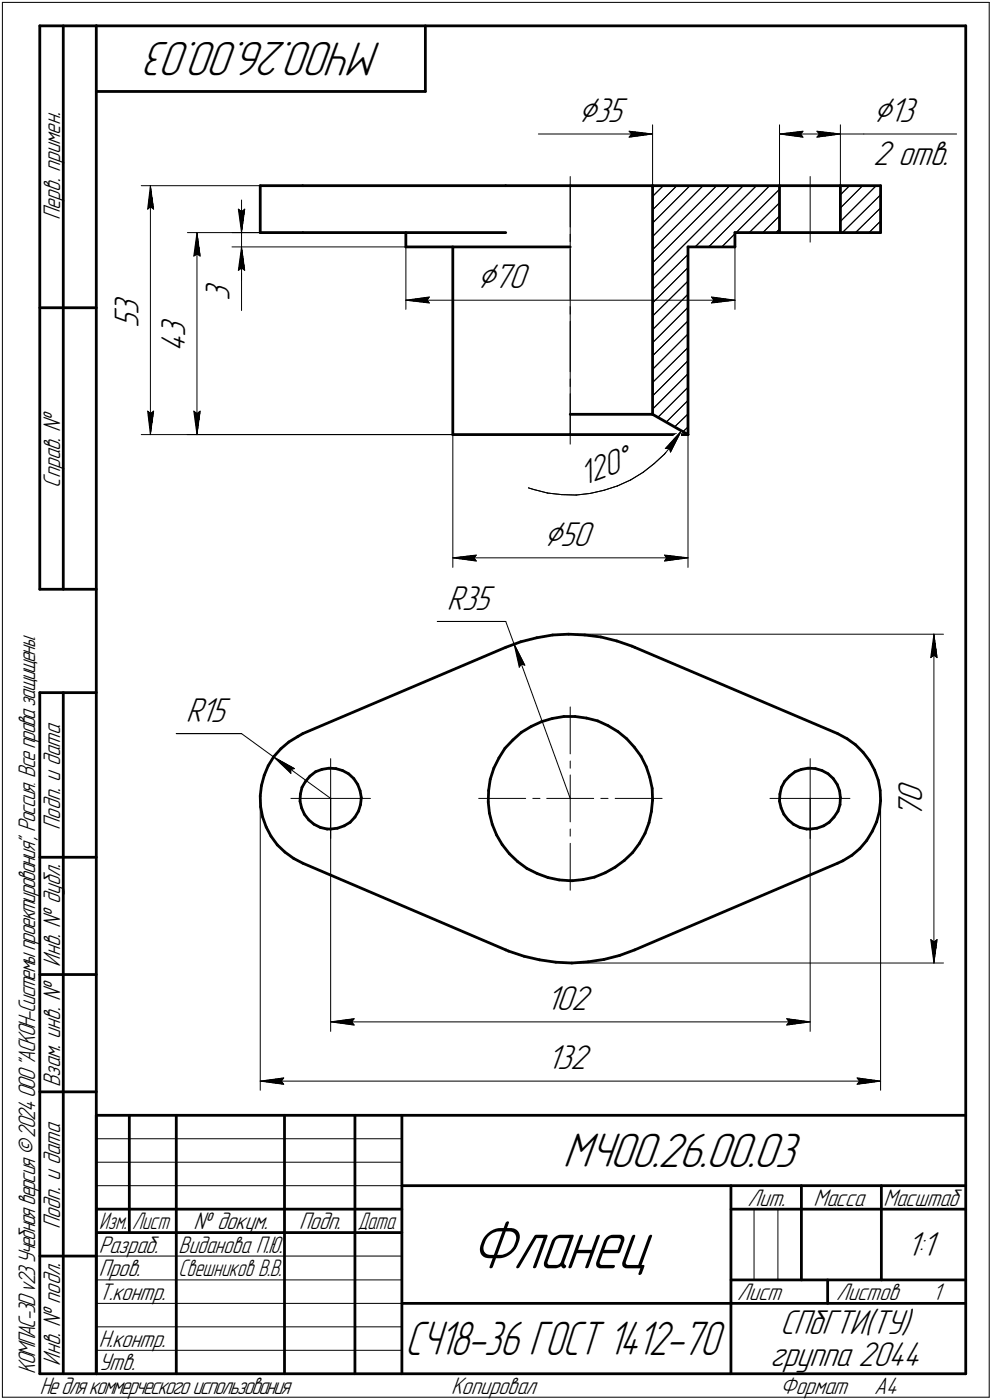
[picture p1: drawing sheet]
<svg xmlns="http://www.w3.org/2000/svg" width="211mm" height="298mm" viewBox="0 0 211 298" stroke-linecap="round" stroke-linejoin="round" font-family="sans-serif">
<defs><g id="words">
<text font-size="15.6" x="99.8" y="270.1">Фланец</text>
<g font-size="10.9">
<text x="81.2" y="9" transform="rotate(-180 81.2 9)">МЧ00.26.00.03</text>
<text x="119.8" y="248.5">МЧ00.26.00.03</text>
</g>
<text font-size="10.8" x="86.2" y="288.5">СЧ18-36 ГОСТ 1412-70</text>
<g font-size="8.5">
<text x="123" y="26">Ç35</text>
<text x="185.8" y="26">Ç13</text>
<text x="101.6" y="61.3">Ç70</text>
<text x="115.7" y="116.3">Ç50</text>
</g>
<g font-size="7.8">
<text x="185.8" y="35.2">2 отв.</text>
<text x="48.9" y="64.2" transform="rotate(-90 48.9 64.2)">3</text>
<text x="29.5" y="69.8" transform="rotate(-90 29.5 69.8)">5</text>
<text x="29.5" y="67" transform="rotate(-90 29.5 67)">3</text>
<text x="39.4" y="71.8" transform="rotate(-90 39.4 71.8)">3</text>
<text x="39.4" y="75" transform="rotate(-90 39.4 75)">4</text>
<text x="124.2" y="103.4" transform="rotate(-21 124.2 103.4)">120Å</text>
<text x="95.1" y="129.8">R35</text>
<text x="39.5" y="153.7">R15</text>
<text x="196.2" y="170.9" transform="rotate(-90 196.2 170.9)">0</text>
<text x="196.2" y="174.1" transform="rotate(-90 196.2 174.1)">7</text>
<text x="116.2" y="215.1">102</text>
<text x="116.4" y="227.7">132</text>
<text x="192.9" y="267.5">1:1</text>
<text x="166" y="284.1">СПбГТИ(ТУ)</text>
<text x="163.8" y="291">группа 2044</text>
</g>
<g font-size="5.4">
<text x="12.8" y="46.9" transform="rotate(-90 12.8 46.9)">Перв. примен.</text>
<text x="12.8" y="103.8" transform="rotate(-90 12.8 103.8)">Справ. !</text>
<text x="12.8" y="176.7" transform="rotate(-90 12.8 176.7)">Подп. и дата</text>
<text x="12.8" y="205.8" transform="rotate(-90 12.8 205.8)">Инв. ! дубл.</text>
<text x="12.8" y="231.6" transform="rotate(-90 12.8 231.6)">Взам. инв. !</text>
<text x="159.1" y="256.8">Лит.</text>
<text x="173.1" y="256.8">Масса</text>
<text x="188" y="256.8">Масштаб</text>
<text x="12.8" y="261.7" transform="rotate(-90 12.8 261.7)">Подп. и дата</text>
<text x="41.2" y="261.8">! докум.</text>
<text x="63.6" y="261.8">Подп.</text>
<text x="21" y="266.8">Разраб.</text>
<text x="38" y="266.8">Виданова П.Ю.</text>
<text x="21" y="271.8">Пров.</text>
<text x="21" y="276.8">Т.контр.</text>
<text x="156.9" y="276.8">Лист</text>
<text x="177.9" y="276.8">Листов</text>
<text x="198.4" y="276.8">1</text>
<text x="21" y="286.8">Н.контр.</text>
<text x="7.5" y="292.5" transform="rotate(-90 7.5 292.5)">КОМПАС-3Dv23Учебнаяверсия©2024ООО&quot;АСКОН-Системыпроектирования&quot;, Россия. Всеправазащищены.</text>
<text x="12.8" y="290.8" transform="rotate(-90 12.8 290.8)">Инв. ! подл.</text>
<text x="21" y="291.8">Утв.</text>
<text x="8.5" y="296.7">Недлякоммерческогоиспользования</text>
<text x="96" y="296.8">Копировал</text>
<text x="166" y="296.8">Формат</text>
<text x="186" y="296.8">A4</text>
</g>
<g font-size="5.3">
<text x="21.1" y="261.8">Изм.</text>
<text x="28.1" y="261.8">Лист</text>
<text x="76.1" y="261.8">Дата</text>
<text x="38" y="271.8">Свешников В.В.</text>
</g>
</g></defs>
<g fill="none" stroke="#000" stroke-width=".59">
<path d="M8.5 5.5v120zM8.5 5.5h12zM13.5 5.5v120zM20.5 5.5v287zM20.5 5.5h185zM20.5 19.5h70zM90.5 5.5v14zM205.5 5.5v287zM55.4 39.5h9zM55.4 39.5v10zM64.4 39.5h43.2zM107.6 39.5h13.7z"/>
<path d="M121.3 39.5h17.6zM138.9 39.5v48.7zM138.9 39.5h27zM165.9 39.5v10zM165.9 39.5h12.9zM178.8 39.5v10zM178.8 39.5h8.6zM187.4 39.5v10zM55.4 49.5h9zM64.4 49.5h43.2zM86.4 49.5v3.1zM86.4 52.6h34.9z"/>
<path d="M96.4 52.6v39.9zM146.4 52.6h10zM146.4 52.6v39.9zM156.4 49.5h9.5zM156.4 49.5v3.1zM165.9 49.5h12.9zM178.8 49.5h8.6zM8.5 65.5h12zM96.4 92.5h24.9zM121.3 92.5h25.1zM121.3 88.2h17.6zM138.9 88.2l7.5 4.3z"/>
<path d="M8.5 125.5h12zM107.6 137.8l3.2-1.1zM110.8 136.7l3.4-.9zM114.2 135.8l3.4-.6zM117.6 135.2l3.4-.2zM121 135l3.5 .2zM124.5 135.2l3.3 .4zM127.8 135.6l3.4 .9zM131.2 136.5l3.3 1.1zM134.5 137.6l.5 .2zM135 137.8l43.2 18.4zM8.5 147.5v145z"/>
<path d="M8.5 147.5h12zM13.5 147.5v145zM59.8 159.4l-1.5 1.7zM59.8 159.4l1.7-1.4zM61.5 158l1.9-1.2zM63.4 156.8l1-.6zM64.4 156.2l43.2-18.4zM107.4 159.3l-1.2 2.1zM109.1 157.6l-1.7 1.7zM109.1 157.6l1.8-1.6zM110.9 156l2.1-1.3zM113 154.7l2.2-1z"/>
<path d="M115.2 153.7l2.3-.7zM117.5 153l2.5-.4zM120 152.6h2.3zM122.3 152.6l2.5 .3zM124.8 152.9l2.4 .6zM127.2 153.5l2.2 1zM129.4 154.5l2.1 1.3zM131.5 155.8l1.8 1.5zM133.3 157.3l1.7 1.8zM135 159.1l1.4 1.9zM178.2 156.2l2.1 1.1zM180.3 157.3l1.7 1.3z"/>
<path d="M182 158.6l1.6 1.6zM55.4 169.5l.1 2.3zM55.5 171.8l.4 2.2zM55.6 167.3l-.2 2.2zM55.9 174l.7 2.1zM56.2 165.1l-.6 2.2zM56.6 176.1l1.1 2zM57.1 163.1l-.9 2zM57.7 178.1l1.3 1.8zM58.3 161.1l-1.2 2zM59 179.9l1.6 1.5zM63.8 170.6l.4 1.4z"/>
<path d="M63.9 169.1l-.1 1.5zM64.2 172l.6 1.4zM64.3 167.6l-.4 1.5zM64.8 173.4l.9 1.2zM65 166.4l-.7 1.2zM65.7 174.6l1.1 .9zM66 165.3l1.1-1zM66 165.3l-1 1.1zM66.8 175.5l1.4 .7zM67.1 164.3l1.4-.5zM68.2 176.2l1.4 .3zM68.5 163.8l1.5-.2z"/>
<path d="M69.6 176.5h.8zM70 163.6l1.5 .1zM70.4 176.5l1.4-.1zM71.5 163.7l1.4 .4zM71.8 176.4l1.4-.5zM72.9 164.1l1.3 .7zM73.2 175.9l1.3-.8zM74.2 164.8l1.1 1zM75.3 165.8l.8 1.2zM75.5 174l-1 1.1zM76.1 167l.5 1.4zM76.3 172.7l-.8 1.3z"/>
<path d="M76.6 168.4l.3 1.4zM76.7 171.4l-.4 1.3zM76.9 169.8l-.2 1.6zM103.9 170.8l.2 2.3zM104 168.3l-.1 2.5zM104.1 173.1l.6 2.4zM104.3 165.9l-.3 2.4zM104.7 175.5l1 2.3zM105.1 163.6l-.8 2.3zM105.7 177.8l1.1 2zM106.2 161.4l-1.1 2.2zM106.8 179.8l1.6 2z"/>
<path d="M136.1 179.6l-1.5 1.9zM136.4 161l1.1 2.2zM137.2 177.5l-1.1 2.1zM137.5 163.2l.8 2.3zM138.1 175.2l-.9 2.3zM138.3 165.5l.5 2.4zM138.6 172.8l-.5 2.4zM138.8 167.9l.1 2.4zM138.9 170.3l-.3 2.5zM165.9 170.6l.3 1.4zM165.9 169.1v1.5zM166.2 172l.6 1.4z"/>
<path d="M166.3 167.6l-.4 1.5zM166.8 173.4l.9 1.2zM167 166.4l-.7 1.2zM167.7 174.6l1.1 .9zM168 165.3l1.2-1zM168 165.3l-1 1.1zM168.8 175.5l1.4 .7zM169.2 164.3l1.3-.5zM170.2 176.2l1.4 .3zM170.5 163.8l1.5-.2zM171.6 176.5h.8zM172 163.6l1.5 .1z"/>
<path d="M172.4 176.5l1.4-.1zM173.5 163.7l1.4 .4zM173.8 176.4l1.5-.5zM174.9 164.1l1.3 .7zM175.3 175.9l1.1-.8zM176.2 164.8l1.1 1zM177.3 165.8l.8 1.2zM177.5 174l-1.1 1.1zM178.1 167l.5 1.4zM178.3 172.7l-.8 1.3zM178.6 168.4l.2 1.4zM178.7 171.4l-.4 1.3z"/>
<path d="M178.8 169.8l-.1 1.6zM183.6 160.2l1.4 1.8zM184.4 179l-1.4 1.7zM185 162l1.1 2zM185.6 177l-1.2 2zM186.1 164l.8 2.1zM186.5 175l-.9 2zM186.9 166.1l.4 2.2zM187.1 172.8l-.6 2.2zM187.3 168.3l.1 2.2zM187.4 170.5l-.3 2.3zM8.5 182.5h12z"/>
<path d="M60.6 181.4l1.9 1.4zM62.5 182.8l1.9 1zM64.4 183.8l43.2 18.5zM108.4 181.8l1.8 1.7zM110.2 183.5l1.9 1.4zM112.1 184.9l2.2 1.1zM114.3 186l2.3 .9zM116.6 186.9l2.4 .5zM119 187.4l2.3 .1zM121.3 187.5h.5zM121.8 187.5l2.3-.2zM124.1 187.3l2.4-.5z"/>
<path d="M126.5 186.8l2.3-1zM128.8 185.8l2.1-1.1zM130.9 184.7l1.9-1.5zM132.8 183.2l1.8-1.7zM178.2 183.8l1.1-.5zM179.3 183.3l2-1.2zM181.3 182.1l1.7-1.4zM8.5 207.5h12zM107.6 202.3l.6 .2zM108.2 202.5l3.3 1.1zM111.5 203.6l3.3 .8zM114.8 204.4l3.5 .5z"/>
<path d="M118.3 204.9l3.4 .2zM121.7 205.1l3.4-.3zM125.1 204.8l3.4-.5zM128.5 204.3l3.3-.8zM131.8 203.5l3.2-1.2zM135 202.3l43.2-18.5zM8.5 232.5h12zM20.5 237.5h185zM20.5 237.5v55zM27.5 237.5v25zM37.5 237.5v55zM60.5 237.5v55z"/>
<path d="M75.5 237.5v55zM85.5 237.5v55zM20.5 257.5h65zM85.5 252.5h120zM155.5 252.5v40zM155.5 257.5h15zM170.5 252.5v20zM170.5 257.5h35zM187.5 252.5v20zM8.5 267.5h12zM20.5 262.5h65zM85.5 277.5h70z"/>
<path d="M155.5 277.5h50zM155.5 272.5h50zM176.1 272.5v5zM8.5 292.5h12zM20.5 292.5h185z"/>
</g>
<g fill="none" stroke="#000" stroke-width=".21">
<path d="M.5 .5v297zM.5 .5h210zM210.5 .5v297zM30.1 39.5h25.3zM32 39.5l.7 5zM32 39.5l-.6 5zM32 39.5v53zM114.6 28.5h24.3zM121.3 39.5v53zM121.3 37.6v10.7zM133.9 29.2l5-.7zM133.9 27.9l.5 .6z"/>
<path d="M133.9 27.9l5 .6zM134.4 28.5l-.5 .7zM138.9 26.6v12.9zM149.6 39.5l-10.7 10.9zM163.7 39.5l-12.9 13.1zM165.9 26.6v12.9zM165.9 28.5l5-.6zM165.9 28.5l5 .7zM165.9 28.5h12.9zM170.3 28.5l.6 .7zM170.9 27.9l-.6 .6zM172.4 37.6v14z"/>
<path d="M173.8 29.2l5-.7zM173.8 27.9l.5 .6zM173.8 27.9l5 .6zM174.3 28.5l-.5 .7zM178.8 28.5h5zM178.8 26.6v12.9zM183.8 28.5h19.7zM31.4 44.5l.6-.5zM32 44l.7 .5zM39.9 49.5h15.5zM41.2 54.5l.7-.4zM41.9 49.5l.7 5z"/>
<path d="M41.9 54.1l.7 .4zM41.9 49.5l-.7 5zM41.9 49.5v43zM49.4 52.6h37zM49.4 49.5h37zM50.7 57.6l.7-.5zM50.7 44.5l.7 .5zM50.7 44.5l.7 5zM51.4 52.6v5zM51.4 57.6v8.5zM51.4 52.6l-.7 5zM51.4 57.1l.7 .5z"/>
<path d="M51.4 52.6l.7 5zM51.4 52.6v7zM51.4 45l.7-.5zM51.4 42.6v6.9zM51.4 49.5v3.1zM52.1 44.5l-.7 5zM86.4 52.6v13.3zM121.3 53v10.8zM121.3 49.9v1.6zM138.9 58.8l19.3-19.3zM138.9 56l16.4-16.5zM138.9 53.2l13.6-13.7z"/>
<path d="M138.9 47.5l7.9-8zM138.9 44.7l5.1-5.2zM138.9 41.8l2.2-2.3zM147.9 52.6l13.1-13.1zM153.6 52.6l2.8-2.8zM156.4 52.6v13.3zM156.6 49.5l9.3-9.2zM159.4 49.5l6.5-6.3zM162.3 49.5l3.6-3.5zM165.1 49.5l.8-.7zM178.8 47.2l7.6-7.7zM178.8 44.3l4.8-4.8z"/>
<path d="M178.8 41.5l2-2zM179.2 49.5l8.2-8zM182 49.5l5.4-5.2zM187.4 47.1l-2.5 2.4zM86.4 63.9l5-.7zM86.4 63.9l5 .6zM86.4 63.9h70zM90.8 63.9l.6 .6zM91.4 63.2l-.6 .7zM121.3 68.4v10.8zM121.3 65.3v1.6zM138.9 78.7l7.5-7.6z"/>
<path d="M138.9 75.8l7.5-7.5zM138.9 73l7.5-7.6zM138.9 70.2l7.5-7.5zM138.9 67.3l7.5-7.4zM138.9 64.5l7.5-7.5zM138.9 61.6l7.5-7.4zM151.4 64.5l5-.6zM151.4 63.2l.5 .7zM151.4 63.2l5 .7zM151.9 63.9l-.5 .6zM30.1 92.5h66.3zM31.4 87.5l.6 5z"/>
<path d="M31.4 87.5l.6 .6zM32 88.1l.7-.6zM32.7 87.5l-.7 5zM39.9 92.5h56.5zM41.2 87.5l.7 5zM41.2 87.5l.7 .6zM41.9 88.1l.7-.6zM42.6 87.5l-.7 5zM96.4 92.5v28.3zM121.3 83.8v10.8zM121.3 80.7v1.6zM138.9 87.1l7.5-7.5z"/>
<path d="M138.9 84.3l7.5-7.5zM138.9 81.4l7.5-7.4zM139.2 98.7l2.2-2zM140 88.9l6.4-6.4zM141.6 95.5h.8zM142.4 95.5l.3 .8zM143.3 90.8l3.1 1.7zM143.3 94.3l-1.9 2.4zM143.5 90.9l2.9-2.8zM144.9 91.8l-1.6 2.5zM144.9 91.8l-2.2 4.5zM144.9 91.8l-3.3 3.7z"/>
<path d="M145.3 91.9l1.1-1zM146.4 85.3l-4.7 4.6zM146.4 92.5v28.3zM96.4 118.8l4.9-.6zM96.4 118.8l4.9 .7zM96.4 118.8h50zM100.8 118.8l.5 .7zM101.3 118.2l-.5 .6zM112.4 103.9l1.1 .3zM113.5 104.2l3 .8zM116.5 105l3 .3zM119.5 105.3l3.1 .1z"/>
<path d="M122.6 105.4l3-.3zM125.6 105.1l2.9-.7zM128.5 104.4l2.9-.9zM131.4 103.5l2.8-1.3zM134.2 102.2l2.6-1.6zM136.8 100.6l2.4-1.9zM141.4 119.5l5-.7zM141.4 118.2l.4 .6zM141.4 118.2l5 .6zM141.8 118.8l-.4 .7zM93 132.3h14.6zM107.6 132.3l1.8 4.9z"/>
<path d="M109.4 137.2l2.3 4.4zM109.4 137.2l1.1 4.9zM109.4 137.2l11.9 32.8zM121.3 135h79.4zM198.7 135l.7 5zM198.7 139.5l.7 .5zM198.7 135l-.7 5zM198.7 135v70.1zM37.5 156.2h13.9zM51.4 156.2l6.9 5zM110.9 141.4l.8 .2zM110.9 141.4l-.4 .7z"/>
<path d="M121.3 150.5v10zM198 140l.7-.5zM55.4 170v62.2zM58.3 161.2l4.4 2.5zM58.3 161.2l3.6 3.5zM58.3 161.2l12.1 8.8zM61.9 170h8.5zM61.9 163.8l.8-.1zM61.9 163.8v.9zM70.4 170h8.4zM70.4 170v8.6zM70.4 161.5v8.5z"/>
<path d="M70.4 170v49.6zM101.9 170h9.9zM113.4 170h1.5zM116.3 170h5zM121.3 170h5zM121.3 179.6v10zM121.3 176.5v1.6zM121.3 170v5zM121.3 162.1v1.5zM121.3 165v5zM127.8 170h1.6zM130.9 170h10z"/>
<path d="M163.8 170h8.6zM172.4 170h8.4zM172.4 170v8.6zM172.4 161.5v8.5zM172.4 170v49.6zM187.4 170v62.2zM70.4 217.6l5-.7zM70.4 217.6l5 .7zM70.4 217.6h102zM74.8 217.6l.6 .7zM75.4 216.9l-.6 .7zM121.3 205.1h79.4z"/>
<path d="M167.4 218.3l5-.7zM167.4 216.9l.5 .7zM167.4 216.9l5 .7zM167.9 217.6l-.5 .7zM198 200.1l.7 5zM198 200.1l.7 .5zM198.7 200.6l.7-.5zM199.4 200.1l-.7 5zM55.4 230.2l5-.7zM55.4 230.2l5 .7zM55.4 230.2h132zM59.9 230.2l.5 .7z"/>
<path d="M60.4 229.5l-.5 .7zM182.4 230.9l5-.7zM182.4 229.5l.5 .7zM182.4 229.5l5 .7zM182.9 230.2l-.5 .7zM20.5 247.5h65zM20.5 252.5h65zM20.5 242.5h65zM160.4 257.5v15zM165.5 257.5v15zM20.5 267.5h65zM20.5 272.5h65z"/>
<path d="M20.5 277.5h65zM.5 297.5h210zM20.5 282.5h65zM20.5 287.5h65z"/>
</g>
<g fill="#fff" stroke="#fff" stroke-width=".21">
<path d="M133.7 93.8h.2zM133.4 93.9h.5zM133.3 94h.7zM133 94.1h1zM132.8 94.1h1.2zM132.6 94.2h1.5zM132.3 94.3h1.8zM132.1 94.4h2zM131.9 94.5h2.3zM131.7 94.6h2.5zM131.4 94.7h2.9zM131.2 94.7h3.1zM131 94.8h3.3zM130.7 94.9h3.7zM130.6 95h3.8zM130.3 95.1h4.1zM130 95.2h4.5zM129.9 95.2h4.6zM129.6 95.3h4.9zM129.4 95.4h5.1zM129.2 95.5h5.3zM128.9 95.6h5.7zM128.7 95.7h5.9zM128.5 95.8h6.1zM128.3 95.8h6.4zM128 95.9h6.7zM127.8 96h6.9zM127.6 96.1h7.2zM127.4 96.2h7.4zM127.2 96.3h7.7zM126.9 96.4h8zM126.7 96.4h8.2zM126.5 96.5h8.5zM126.2 96.6h8.8zM126.1 96.7h8.9zM125.8 96.8h9.2zM125.6 96.9h9.4zM125.4 96.9h9.7zM125.1 97h10zM124.9 97.1h10.2zM124.7 97.2h10.5zM124.5 97.3h10.7zM124.2 97.4h11zM124 97.5h11.3zM123.8 97.5h11.5zM123.5 97.6h11.9zM123.4 97.7h12zM123.1 97.8h12.3zM122.9 97.9h12.6zM122.7 98h12.8zM122.4 98h13.1zM122.2 98.1h13.4zM122.3 98.2h13.3zM122.3 98.3h13.3zM122.3 98.4h13.3zM122.3 98.5h13.3zM122.3 98.6h13.4zM122.4 98.6h13.3zM122.4 98.7h13.3zM122.4 98.8h13.4zM122.5 98.9h13.3zM122.5 99h13.3zM122.6 99.1h13.3zM122.6 99.1h13.3zM122.6 99.2h13.4zM122.7 99.3h13.3zM122.7 99.4h13.3zM122.7 99.5h13.4zM122.8 99.6h13.3zM122.8 99.7h13.3zM122.9 99.7h13.2zM122.9 99.8h13.2zM122.9 99.9h13.3zM122.9 100h13.3zM122.9 100.1h13.3zM122.9 100.2h13.4zM123 100.2h13.3zM123 100.3h13.3zM123.1 100.4h13.3zM123.1 100.5h13.3zM123.1 100.6h13.3zM123.2 100.7h13zM123.2 100.8h12.8zM123.2 100.8h12.5zM123.3 100.9h12.3zM123.3 101h12zM123.4 101.1h11.6zM123.4 101.2h11.5zM123.4 101.3h11.2zM123.4 101.3h11zM123.4 101.4h10.7zM123.4 101.5h10.5zM123.5 101.6h10.2zM123.5 101.7h9.9zM123.6 101.8h9.7zM123.6 101.9h9.4zM123.6 101.9h9.2zM123.7 102h8.8zM123.7 102.1h8.6zM123.7 102.2h8.4zM123.8 102.3h8zM123.8 102.4h7.9zM123.9 102.4h7.5zM123.9 102.5h7.2zM123.9 102.6h7.1zM124 102.7h6.7zM124 102.8h6.5zM124 102.9h6.2zM124 103h6zM124 103h5.8zM124.1 103.1h5.4zM124.1 103.2h5.3zM124.1 103.3h5zM124.2 103.4h4.7zM124.2 103.5h4.4zM124.2 103.5h4.2zM124.3 103.6h3.9zM124.3 103.7h3.6zM124.4 103.8h3.4zM124.4 103.9h3.1zM124.4 104h2.9zM124.5 104.1h2.6zM124.5 104.1h2.3zM124.5 104.2h2.1zM124.5 104.3h1.8zM124.5 104.4h1.7zM124.6 104.5h1.3zM124.6 104.6h1zM124.6 104.6h.9zM124.7 104.7h.5zM124.7 104.8h.3z"/>
<path d="M144.7 91.9h.2zM144.6 92h.3zM144.4 92.1h.5zM144.4 92.2h.5zM144.2 92.3h.7zM144 92.4h.9zM143.9 92.5h1zM143.8 92.5h1zM143.7 92.6h1.1zM143.5 92.7h1.3zM143.3 92.8h1.5zM143.3 92.9h1.5zM143.3 93h1.4zM143.2 93h1.5zM143.1 93.1h1.6zM143 93.2h1.7zM142.9 93.3h1.7zM142.8 93.4h1.8zM142.7 93.5h1.9zM142.7 93.6h1.9zM142.6 93.6h1.9zM142.5 93.7h2zM142.5 93.8h1.9zM142.4 93.9h2zM142.3 94h2.1zM142.2 94.1h2.2zM142.2 94.1h2.1zM142.1 94.2h2.2zM142 94.3h2.2zM141.9 94.4h2.3zM141.8 94.5h2.3zM141.7 94.6h2.4zM141.6 94.7h2.4zM141.6 94.7h2.4zM141.6 94.8h2.3zM141.5 94.9h2.4zM141.4 95h2.4zM141.3 95.1h2.5zM141.2 95.2h2.6zM141.1 95.2h2.7zM141.1 95.3h2.6zM141 95.4h2.7zM140.9 95.5h2.7zM140.8 95.6h2.8zM141 95.7h2.5zM141.1 95.8h2.4zM141.2 95.8h2.2zM141.3 95.9h2.1zM141.5 96h1.8zM141.6 96.1h1.7zM141.7 96.2h1.6zM141.8 96.3h1.5zM142 96.4h1.2zM142.1 96.4h1.1zM142.2 96.5h.9zM142.3 96.6h.8zM142.5 96.7h.5zM142.6 96.8h.4zM142.7 96.9h.2z"/>
<path d="M185.8 20.3h10.1zM185.8 20.4h10.1zM185.8 20.5h10.1zM185.8 20.6h10.1zM185.8 20.7h10.1zM185.8 20.7h10.1zM185.8 20.8h10.1zM185.8 20.9h10.1zM185.8 21h10.1zM185.8 21.1h10.1zM185.8 21.2h10.1zM185.8 21.3h10.1zM185.8 21.3h10.1zM185.8 21.4h10.1zM185.8 21.5h10.1zM185.8 21.6h10.1zM185.8 21.7h10.1zM185.8 21.8h10.1zM185.8 21.8h10.1zM185.8 21.9h10.1zM185.8 22h10.1zM185.8 22.1h10.1zM185.8 22.2h10.1zM185.8 22.3h10.1zM185.8 22.4h10.1zM185.8 22.4h10.1zM185.8 22.5h10.1zM185.8 22.6h10.1zM185.8 22.7h10.1zM185.8 22.8h10.1zM185.8 22.9h10.1zM185.8 22.9h10.1zM185.8 23h10.1zM185.8 23.1h10.1zM185.8 23.2h10.1zM185.8 23.3h10.1zM185.8 23.4h10.1zM185.8 23.5h10.1zM185.8 23.5h10.1zM185.8 23.6h10.1zM185.8 23.7h10.1zM185.8 23.8h10.1zM185.8 23.9h10.1zM185.8 24h10.1zM185.8 24h10.1zM185.8 24.1h10.1zM185.8 24.2h10.1zM185.8 24.3h10.1zM185.8 24.4h10.1zM185.8 24.5h10.1zM185.8 24.6h10.1zM185.8 24.6h10.1zM185.8 24.7h10.1zM185.8 24.8h10.1zM185.8 24.9h10.1zM185.8 25h10.1zM185.8 25.1h10.1zM185.8 25.1h10.1zM185.8 25.2h10.1zM185.8 25.3h10.1zM185.8 25.4h10.1zM185.8 25.5h10.1zM185.8 25.6h10.1zM185.8 25.7h10.1zM185.8 25.7h10.1zM185.8 25.8h10.1zM185.8 25.9h10.1zM185.8 26h10.1zM185.8 26.1h10.1zM185.8 26.2h10.1zM185.8 26.2h10.1zM185.8 26.3h10.1zM185.8 26.4h10.1zM185.8 26.5h10.1zM185.8 26.6h10.1zM185.8 26.7h10.1zM185.8 26.8h10.1zM185.8 26.8h10.1zM185.8 26.9h10.1zM185.8 27h10.1zM185.8 27.1h10.1zM185.8 27.2h10.1zM185.8 27.3h10.1zM185.8 27.3h10.1zM185.8 27.4h10.1zM185.8 27.5h10.1z"/>
<path d="M185.8 29.5h15.7zM185.8 29.6h15.7zM185.8 29.7h15.7zM185.8 29.8h15.7zM185.8 29.9h15.7zM185.8 30h15.7zM185.8 30.1h15.7zM185.8 30.1h15.7zM185.8 30.2h15.7zM185.8 30.3h15.7zM185.8 30.4h15.7zM185.8 30.5h15.7zM185.8 30.6h15.7zM185.8 30.6h15.7zM185.8 30.7h15.7zM185.8 30.8h15.7zM185.8 30.9h15.7zM185.8 31h15.7zM185.8 31.1h15.7zM185.8 31.2h15.7zM185.8 31.2h15.7zM185.8 31.3h15.7zM185.8 31.4h15.7zM185.8 31.5h15.7zM185.8 31.6h15.7zM185.8 31.7h15.7zM185.8 31.7h15.7zM185.8 31.8h15.7zM185.8 31.9h15.7zM185.8 32h15.7zM185.8 32.1h15.7zM185.8 32.2h15.7zM185.8 32.3h15.7zM185.8 32.3h15.7zM185.8 32.4h15.7zM185.8 32.5h15.7zM185.8 32.6h15.7zM185.8 32.7h15.7zM185.8 32.8h15.7zM185.8 32.9h15.7zM185.8 32.9h15.7zM185.8 33h15.7zM185.8 33.1h15.7zM185.8 33.2h15.7zM185.8 33.3h15.7zM185.8 33.4h15.7zM185.8 33.4h15.7zM185.8 33.5h15.7zM185.8 33.6h15.7zM185.8 33.7h15.7zM185.8 33.8h15.7zM185.8 33.9h15.7zM185.8 34h15.7zM185.8 34h15.7zM185.8 34.1h15.7zM185.8 34.2h15.7zM185.8 34.3h15.7zM185.8 34.4h15.7zM185.8 34.5h15.7zM185.8 34.5h15.7zM185.8 34.6h15.7zM185.8 34.7h15.7zM185.8 34.8h15.7zM185.8 34.9h15.7zM185.8 35h15.7zM185.8 35.1h15.7zM185.8 35.1h15.7zM185.8 35.2h15.7zM185.8 35.3h15.7zM185.8 35.4h15.7zM185.8 35.5h15.7zM185.8 35.6h15.7zM185.8 35.6h15.7zM185.8 35.7h15.7zM185.8 35.8h15.7zM185.8 35.9h15.7zM185.8 36h15.7zM185.8 36.1h15.7zM185.8 36.2h15.7zM185.8 36.2h15.7zM185.8 36.3h15.7zM185.8 36.4h15.7zM185.8 36.5h15.7zM185.8 36.6h15.7z"/>
<path d="M170.8 27.4h.6zM170.2 27.5h1.2zM169.5 27.6h1.9zM168.9 27.7h2.5zM168.3 27.8h3.1zM167.6 27.9h3.8zM167.5 27.9h3.9zM167.2 28h4.2zM167 28.1h4.4zM166.8 28.2h4.6zM166.5 28.3h4.9zM166.4 28.4h5zM166.1 28.4h5.3zM165.9 28.5h5.5zM166.1 28.6h5.3zM166.3 28.7h5.1zM166.5 28.8h4.9zM166.7 28.9h4.7zM166.9 29h4.5zM167 29h4.4zM167.3 29.1h4.1zM167.5 29.2h3.9zM167.6 29.3h3.8zM168.3 29.4h3.1zM168.9 29.5h2.5zM169.5 29.5h1.9zM170.2 29.6h1.2zM170.8 29.7h.6z"/>
<path d="M173.4 27.4h.7zM173.4 27.5h1.3zM173.4 27.6h1.9zM173.4 27.7h2.5zM173.4 27.8h3zM173.4 27.9h3.6zM173.4 27.9h3.9zM173.4 28h4.1zM173.4 28.1h4.3zM173.4 28.2h4.6zM173.4 28.3h4.8zM173.4 28.4h5zM173.4 28.4h5.2zM173.4 28.5h5.4zM173.4 28.6h5.2zM173.4 28.7h5.1zM173.4 28.8h4.8zM173.4 28.9h4.7zM173.4 29h4.5zM173.4 29h4.2zM173.4 29.1h4.1zM173.4 29.2h3.9zM173.4 29.3h3.6zM173.4 29.4h3zM173.4 29.5h2.5zM173.4 29.5h1.9zM173.4 29.6h1.3zM173.4 29.7h.7z"/>
<path d="M123 20.3h10.9zM123 20.4h10.9zM123 20.5h10.9zM123 20.6h10.9zM123 20.7h10.9zM123 20.7h10.9zM123 20.8h10.9zM123 20.9h10.9zM123 21h10.9zM123 21.1h10.9zM123 21.2h10.9zM123 21.3h10.9zM123 21.3h10.9zM123 21.4h10.9zM123 21.5h10.9zM123 21.6h10.9zM123 21.7h10.9zM123 21.8h10.9zM123 21.8h10.9zM123 21.9h10.9zM123 22h10.9zM123 22.1h10.9zM123 22.2h10.9zM123 22.3h10.9zM123 22.4h10.9zM123 22.4h10.9zM123 22.5h10.9zM123 22.6h10.9zM123 22.7h10.9zM123 22.8h10.9zM123 22.9h10.9zM123 22.9h10.9zM123 23h10.9zM123 23.1h10.9zM123 23.2h10.9zM123 23.3h10.9zM123 23.4h10.9zM123 23.5h10.9zM123 23.5h10.9zM123 23.6h10.9zM123 23.7h10.9zM123 23.8h10.9zM123 23.9h10.9zM123 24h10.9zM123 24h10.9zM123 24.1h10.9zM123 24.2h10.9zM123 24.3h10.9zM123 24.4h10.9zM123 24.5h10.9zM123 24.6h10.9zM123 24.6h10.9zM123 24.7h10.9zM123 24.8h10.9zM123 24.9h10.9zM123 25h10.9zM123 25.1h10.9zM123 25.1h10.9zM123 25.2h10.9zM123 25.3h10.9zM123 25.4h10.9zM123 25.5h10.9zM123 25.6h10.9zM123 25.7h10.9zM123 25.7h10.9zM123 25.8h10.9zM123 25.9h10.9zM123 26h10.9zM123 26.1h10.9zM123 26.2h10.9zM123 26.2h10.9zM123 26.3h10.9zM123 26.4h10.9zM123 26.5h10.9zM123 26.6h10.9zM123 26.7h10.9zM123 26.8h10.9zM123 26.8h10.9zM123 26.9h10.9zM123 27h10.9zM123 27.1h10.9zM123 27.2h10.9zM123 27.3h10.9zM123 27.3h10.9zM123 27.4h10.9zM123 27.5h10.9z"/>
<path d="M133.3 27.4h.7zM133.3 27.5h1.3zM133.3 27.6h1.9zM133.3 27.7h2.6zM133.3 27.8h3.2zM133.3 27.9h3.8zM133.3 27.9h4zM133.3 28h4.3zM133.3 28.1h4.5zM133.3 28.2h4.7zM133.3 28.3h5zM133.3 28.4h5.1zM133.3 28.4h5.4zM133.3 28.5h5.6zM133.3 28.6h5.4zM133.3 28.7h5.2zM133.3 28.8h5zM133.3 28.9h4.8zM133.3 29h4.6zM133.3 29h4.4zM133.3 29.1h4.2zM133.3 29.2h4zM133.3 29.3h3.8zM133.3 29.4h3.2zM133.3 29.5h2.6zM133.3 29.5h1.9zM133.3 29.6h1.3zM133.3 29.7h.7z"/>
<path d="M101.5 55.6h11.7zM101.5 55.7h11.7zM101.5 55.8h11.7zM101.5 55.9h11.7zM101.5 56h11.7zM101.5 56h11.7zM101.5 56.1h11.7zM101.5 56.2h11.7zM101.5 56.3h11.7zM101.5 56.4h11.7zM101.5 56.5h11.7zM101.5 56.6h11.7zM101.5 56.6h11.7zM101.5 56.7h11.7zM101.5 56.8h11.7zM101.5 56.9h11.7zM101.5 57h11.7zM101.5 57.1h11.7zM101.5 57.1h11.7zM101.5 57.2h11.7zM101.5 57.3h11.7zM101.5 57.4h11.7zM101.5 57.5h11.7zM101.5 57.6h11.7zM101.5 57.7h11.7zM101.5 57.7h11.7zM101.5 57.8h11.7zM101.5 57.9h11.7zM101.5 58h11.7zM101.5 58.1h11.7zM101.5 58.2h11.7zM101.5 58.3h11.7zM101.5 58.3h11.7zM101.5 58.4h11.7zM101.5 58.5h11.7zM101.5 58.6h11.7zM101.5 58.7h11.7zM101.5 58.8h11.7zM101.5 58.8h11.7zM101.5 58.9h11.7zM101.5 59h11.7zM101.5 59.1h11.7zM101.5 59.2h11.7zM101.5 59.3h11.7zM101.5 59.4h11.7zM101.5 59.4h11.7zM101.5 59.5h11.7zM101.5 59.6h11.7zM101.5 59.7h11.7zM101.5 59.8h11.7zM101.5 59.9h11.7zM101.5 59.9h11.7zM101.5 60h11.7zM101.5 60.1h11.7zM101.5 60.2h11.7zM101.5 60.3h11.7zM101.5 60.4h11.7zM101.5 60.5h11.7zM101.5 60.5h11.7zM101.5 60.6h11.7zM101.5 60.7h11.7zM101.5 60.8h11.7zM101.5 60.9h11.7zM101.5 61h11.7zM101.5 61h11.7zM101.5 61.1h11.7zM101.5 61.2h11.7zM101.5 61.3h11.7zM101.5 61.4h11.7zM101.5 61.5h11.7zM101.5 61.6h11.7zM101.5 61.6h11.7zM101.5 61.7h11.7zM101.5 61.8h11.7zM101.5 61.9h11.7zM101.5 62h11.7zM101.5 62.1h11.7zM101.5 62.1h11.7zM101.5 62.2h11.7zM101.5 62.3h11.7zM101.5 62.4h11.7zM101.5 62.5h11.7zM101.5 62.6h11.7zM101.5 62.7h11.7zM101.5 62.7h11.7zM101.5 62.8h11.7z"/>
<path d="M91.3 62.7h.6zM90.7 62.8h1.2zM90 62.9h1.9zM89.4 63h2.5zM88.8 63.1h3.1zM88.1 63.2h3.8zM88 63.2h3.9zM87.8 63.3h4.1zM87.5 63.4h4.4zM87.4 63.5h4.5zM87.2 63.6h4.7zM87 63.7h4.9zM86.8 63.8h5.1zM86.6 63.8h5.3zM86.4 63.9h5.5zM86.6 64h5.3zM86.9 64.1h5zM87 64.2h4.9zM87.3 64.3h4.6zM87.5 64.3h4.4zM87.7 64.4h4.2zM88 64.5h3.9zM88.1 64.6h3.8zM88.8 64.7h3.1zM89.4 64.8h2.5zM90 64.9h1.9zM90.7 64.9h1.2zM91.3 65h.6z"/>
<path d="M150.9 62.7h.7zM150.9 62.8h1.2zM150.9 62.9h1.8zM150.9 63h2.5zM150.9 63.1h3.1zM150.9 63.2h3.7zM150.9 63.2h4zM150.9 63.3h4.1zM150.9 63.4h4.3zM150.9 63.5h4.5zM150.9 63.6h4.7zM150.9 63.7h4.9zM150.9 63.8h5.1zM150.9 63.8h5.3zM150.9 63.9h5.5zM150.9 64h5.3zM150.9 64.1h5.1zM150.9 64.2h4.9zM150.9 64.3h4.6zM150.9 64.3h4.4zM150.9 64.4h4.2zM150.9 64.5h4zM150.9 64.6h3.7zM150.9 64.7h3.1zM150.9 64.8h2.5zM150.9 64.9h1.8zM150.9 64.9h1.2zM150.9 65h.7z"/>
<path d="M23.9 62.4h7.2zM23.9 62.5h7.2zM23.9 62.6h7.2zM23.9 62.7h7.2zM23.9 62.7h7.2zM23.9 62.8h7.2zM23.9 62.9h7.2zM23.9 63h7.2zM23.9 63.1h7.2zM23.9 63.2h7.2zM23.9 63.2h7.2zM23.9 63.3h7.2zM23.9 63.4h7.2zM23.9 63.5h7.2zM23.9 63.6h7.2zM23.9 63.7h7.2zM23.9 63.8h7.2zM23.9 63.8h7.2zM23.9 63.9h7.2zM23.9 64h7.2zM23.9 64.1h7.2zM23.9 64.2h7.2zM23.9 64.3h7.2zM23.9 64.3h7.2zM23.9 64.4h7.2zM23.9 64.5h7.2zM23.9 64.6h7.2zM23.9 64.7h7.2zM23.9 64.8h7.2zM23.9 64.9h7.2zM23.9 64.9h7.2zM23.9 65h7.2zM23.9 65.1h7.2zM23.9 65.2h7.2zM23.9 65.3h7.2zM23.9 65.4h7.2zM23.9 65.4h7.2zM23.9 65.5h7.2zM23.9 65.6h7.2zM23.9 65.7h7.2zM23.9 65.8h7.2zM23.9 65.9h7.2zM23.9 66h7.2zM23.9 66h7.2zM23.9 66.1h7.2zM23.9 66.2h7.2zM23.9 66.3h7.2zM23.9 66.4h7.2zM23.9 66.5h7.2zM23.9 66.5h7.2zM23.9 66.6h7.2zM23.9 66.7h7.2zM23.9 66.8h7.2zM23.9 66.9h7.2zM23.9 67h7.2zM23.9 67.1h7.2zM23.9 67.1h7.2zM23.9 67.2h7.2zM23.9 67.3h7.2zM23.9 67.4h7.2zM23.9 67.5h7.2zM23.9 67.6h7.2zM23.9 67.6h7.2zM23.9 67.7h7.2zM23.9 67.8h7.2zM23.9 67.9h7.2zM23.9 68h7.2zM23.9 68.1h7.2zM23.9 68.2h7.2zM23.9 68.2h7.2zM23.9 68.3h7.2zM23.9 68.4h7.2zM23.9 68.5h7.2zM23.9 68.6h7.2zM23.9 68.7h7.2zM23.9 68.7h7.2zM23.9 68.8h7.2zM23.9 68.9h7.2zM23.9 69h7.2zM23.9 69.1h7.2zM23.9 69.2h7.2zM23.9 69.3h7.2zM23.9 69.3h7.2zM23.9 69.4h7.2zM23.9 69.5h7.2zM23.9 69.6h7.2zM23.9 69.7h7.2z"/>
<path d="M31.9 39.8h.3zM31.9 39.9h.3zM31.9 40h.4zM31.8 40h.5zM31.8 40.1h.5zM31.7 40.2h.6zM31.7 40.3h.6zM31.7 40.4h.7zM31.7 40.5h.7zM31.7 40.6h.8zM31.7 40.6h.8zM31.6 40.7h.9zM31.6 40.8h1zM31.5 40.9h1.1zM31.5 41h1.2zM31.5 41.1h1.2zM31.4 41.1h1.4zM31.4 41.2h1.4zM31.3 41.3h1.5zM31.3 41.4h1.6zM31.3 41.5h1.6zM31.3 41.6h1.6zM31.3 41.7h1.6zM31.3 41.7h1.6zM31.3 41.8h1.6zM31.3 41.9h1.6zM31.2 42h1.7zM31.2 42.1h1.7zM31.2 42.2h1.7zM31.2 42.2h1.7zM31.2 42.3h1.7zM31.2 42.4h1.7zM31.2 42.5h1.7zM31.2 42.6h1.8zM31.2 42.7h1.8zM31.2 42.8h1.8zM31.2 42.8h1.8zM31.2 42.9h1.8zM31.2 43h1.8zM31.2 43.1h1.8zM31.1 43.2h1.9zM31.1 43.3h2zM31.1 43.3h2zM31.1 43.4h2zM31.1 43.5h2zM31.1 43.6h2zM31.1 43.7h2zM31.1 43.8h2zM31 43.9h2.2zM31 43.9h2.2zM31 44h2.2zM31 44.1h2.2zM31 44.2h2.2zM31 44.3h2.2zM31 44.4h2.2zM30.9 44.4h2.4zM30.9 44.5h2.4zM30.9 44.6h2.4zM30.9 44.7h2.4zM30.9 44.8h2.4zM30.9 44.9h2.4zM30.9 45h2.4z"/>
<path d="M30.8 87h2.5zM30.9 87.1h2.4zM30.9 87.2h2.4zM30.9 87.3h2.4zM30.9 87.4h2.4zM30.9 87.5h2.4zM30.9 87.5h2.4zM30.9 87.6h2.4zM31 87.7h2.2zM31 87.8h2.2zM31 87.9h2.2zM31 88h2.2zM31 88.1h2.2zM31 88.1h2.2zM31 88.2h2.2zM31.1 88.3h2zM31.1 88.4h2zM31.1 88.5h2zM31.1 88.6h2zM31.1 88.6h2zM31.1 88.7h2zM31.1 88.8h2zM31.1 88.9h1.9zM31.2 89h1.8zM31.2 89.1h1.8zM31.2 89.2h1.8zM31.2 89.2h1.8zM31.2 89.3h1.8zM31.2 89.4h1.8zM31.2 89.5h1.8zM31.2 89.6h1.7zM31.2 89.7h1.7zM31.2 89.7h1.7zM31.2 89.8h1.7zM31.2 89.9h1.7zM31.2 90h1.7zM31.2 90.1h1.7zM31.3 90.2h1.6zM31.3 90.3h1.6zM31.3 90.3h1.6zM31.3 90.4h1.6zM31.3 90.5h1.6zM31.3 90.6h1.6zM31.3 90.7h1.6zM31.3 90.8h1.5zM31.4 90.8h1.4zM31.4 90.9h1.4zM31.5 91h1.2zM31.5 91.1h1.2zM31.5 91.2h1.1zM31.6 91.3h1zM31.6 91.4h.9zM31.7 91.4h.8zM31.7 91.5h.8zM31.7 91.6h.7zM31.7 91.7h.7zM31.7 91.8h.6zM31.7 91.9h.6zM31.8 91.9h.5zM31.8 92h.5zM31.9 92.1h.4zM31.9 92.2h.3zM31.9 92.3h.3z"/>
<path d="M43.3 59.6h7.1zM43.3 59.7h7.1zM43.3 59.8h7.1zM43.3 59.9h7.1zM43.3 59.9h7.1zM43.3 60h7.1zM43.3 60.1h7.1zM43.3 60.2h7.1zM43.3 60.3h7.1zM43.3 60.4h7.1zM43.3 60.5h7.1zM43.3 60.5h7.1zM43.3 60.6h7.1zM43.3 60.7h7.1zM43.3 60.8h7.1zM43.3 60.9h7.1zM43.3 61h7.1zM43.3 61h7.1zM43.3 61.1h7.1zM43.3 61.2h7.1zM43.3 61.3h7.1zM43.3 61.4h7.1zM43.3 61.5h7.1zM43.3 61.6h7.1zM43.3 61.6h7.1zM43.3 61.7h7.1zM43.3 61.8h7.1zM43.3 61.9h7.1zM43.3 62h7.1zM43.3 62.1h7.1zM43.3 62.1h7.1zM43.3 62.2h7.1zM43.3 62.3h7.1zM43.3 62.4h7.1zM43.3 62.5h7.1zM43.3 62.6h7.1zM43.3 62.7h7.1zM43.3 62.7h7.1zM43.3 62.8h7.1zM43.3 62.9h7.1zM43.3 63h7.1zM43.3 63.1h7.1zM43.3 63.2h7.1zM43.3 63.2h7.1zM43.3 63.3h7.1zM43.3 63.4h7.1zM43.3 63.5h7.1zM43.3 63.6h7.1zM43.3 63.7h7.1zM43.3 63.8h7.1zM43.3 63.8h7.1zM43.3 63.9h7.1zM43.3 64h7.1zM43.3 64.1h7.1z"/>
<path d="M51.3 52.8h.3zM51.3 52.9h.3zM51.2 53h.4zM51.2 53.1h.4zM51.1 53.2h.5zM51.1 53.3h.6zM51.1 53.3h.6zM51.1 53.4h.7zM51.1 53.5h.7zM51 53.6h.9zM51 53.7h.9zM50.9 53.8h1zM50.9 53.8h1.1zM50.9 53.9h1.1zM50.8 54h1.3zM50.8 54.1h1.3zM50.7 54.2h1.5zM50.7 54.3h1.5zM50.6 54.4h1.6zM50.6 54.4h1.6zM50.6 54.5h1.6zM50.6 54.6h1.6zM50.6 54.7h1.6zM50.6 54.8h1.6zM50.6 54.9h1.6zM50.6 54.9h1.6zM50.6 55h1.7zM50.5 55.1h1.8zM50.5 55.2h1.8zM50.5 55.3h1.8zM50.5 55.4h1.8zM50.5 55.5h1.8zM50.5 55.5h1.8zM50.5 55.6h1.9zM50.5 55.7h1.9zM50.5 55.8h1.9zM50.5 55.9h1.9zM50.5 56h1.9zM50.5 56h1.9zM50.5 56.1h1.9zM50.5 56.2h1.9zM50.5 56.3h2zM50.5 56.4h2zM50.5 56.5h2zM50.5 56.6h2zM50.4 56.6h2.1zM50.4 56.7h2.1zM50.4 56.8h2.1zM50.4 56.9h2.2zM50.4 57h2.2zM50.4 57.1h2.2zM50.4 57.1h2.2zM50.4 57.2h2.2zM50.4 57.3h2.2zM50.3 57.4h2.3zM50.3 57.5h2.4zM50.3 57.6h2.4zM50.3 57.7h2.4zM50.3 57.7h2.4zM50.3 57.8h2.4zM50.3 57.9h2.4zM50.3 58h2.4z"/>
<path d="M50.2 44h2.5zM50.3 44.1h2.4zM50.3 44.2h2.4zM50.3 44.3h2.4zM50.3 44.4h2.4zM50.3 44.4h2.4zM50.3 44.5h2.4zM50.3 44.6h2.4zM50.3 44.7h2.3zM50.4 44.8h2.2zM50.4 44.9h2.2zM50.4 45h2.2zM50.4 45h2.2zM50.4 45.1h2.2zM50.4 45.2h2.2zM50.4 45.3h2.1zM50.4 45.4h2.1zM50.4 45.5h2.1zM50.5 45.6h2zM50.5 45.6h2zM50.5 45.7h2zM50.5 45.8h2zM50.5 45.9h1.9zM50.5 46h1.9zM50.5 46.1h1.9zM50.5 46.1h1.9zM50.5 46.2h1.9zM50.5 46.3h1.9zM50.5 46.4h1.9zM50.5 46.5h1.9zM50.5 46.6h1.8zM50.5 46.7h1.8zM50.5 46.7h1.8zM50.5 46.8h1.8zM50.5 46.9h1.8zM50.5 47h1.8zM50.6 47.1h1.7zM50.6 47.2h1.6zM50.6 47.2h1.6zM50.6 47.3h1.6zM50.6 47.4h1.6zM50.6 47.5h1.6zM50.6 47.6h1.6zM50.6 47.7h1.6zM50.6 47.8h1.6zM50.7 47.8h1.5zM50.7 47.9h1.5zM50.8 48h1.3zM50.8 48.1h1.3zM50.9 48.2h1.1zM50.9 48.3h1.1zM50.9 48.3h1zM51 48.4h.9zM51 48.5h.9zM51.1 48.6h.7zM51.1 48.7h.7zM51.1 48.8h.6zM51.1 48.9h.6zM51.1 48.9h.5zM51.2 49h.4zM51.2 49.1h.4zM51.3 49.2h.3zM51.3 49.3h.3z"/>
<path d="M33.8 67.1h7.1zM33.8 67.2h7.1zM33.8 67.3h7.1zM33.8 67.4h7.1zM33.8 67.5h7.1zM33.8 67.6h7.1zM33.8 67.6h7.1zM33.8 67.7h7.1zM33.8 67.8h7.1zM33.8 67.9h7.1zM33.8 68h7.1zM33.8 68.1h7.1zM33.8 68.2h7.1zM33.8 68.2h7.1zM33.8 68.3h7.1zM33.8 68.4h7.1zM33.8 68.5h7.1zM33.8 68.6h7.1zM33.8 68.7h7.1zM33.8 68.7h7.1zM33.8 68.8h7.1zM33.8 68.9h7.1zM33.8 69h7.1zM33.8 69.1h7.1zM33.8 69.2h7.1zM33.8 69.3h7.1zM33.8 69.3h7.1zM33.8 69.4h7.1zM33.8 69.5h7.1zM33.8 69.6h7.1zM33.8 69.7h7.1zM33.8 69.8h7.1zM33.8 69.8h7.1zM33.8 69.9h7.1zM33.8 70h7.1zM33.8 70.1h7.1zM33.8 70.2h7.1zM33.8 70.3h7.1zM33.8 70.4h7.1zM33.8 70.4h7.1zM33.8 70.5h7.1zM33.8 70.6h7.1zM33.8 70.7h7.1zM33.8 70.8h7.1zM33.8 70.9h7.1zM33.8 71h7.1zM33.8 71h7.1zM33.8 71.1h7.1zM33.8 71.2h7.1zM33.8 71.3h7.1zM33.8 71.4h7.1zM33.8 71.5h7.1zM33.8 71.5h7.1zM33.8 71.6h7.1zM33.8 71.7h7.1zM33.8 71.8h7.1zM33.8 71.9h7.1zM33.8 72h7.1zM33.8 72.1h7.1zM33.8 72.1h7.1zM33.8 72.2h7.1zM33.8 72.3h7.1zM33.8 72.4h7.1zM33.8 72.5h7.1zM33.8 72.6h7.1zM33.8 72.6h7.1zM33.8 72.7h7.1zM33.8 72.8h7.1zM33.8 72.9h7.1zM33.8 73h7.1zM33.8 73.1h7.1zM33.8 73.2h7.1zM33.8 73.2h7.1zM33.8 73.3h7.1zM33.8 73.4h7.1zM33.8 73.5h7.1zM33.8 73.6h7.1zM33.8 73.7h7.1zM33.8 73.7h7.1zM33.8 73.8h7.1zM33.8 73.9h7.1zM33.8 74h7.1zM33.8 74.1h7.1zM33.8 74.2h7.1zM33.8 74.3h7.1zM33.8 74.3h7.1zM33.8 74.4h7.1zM33.8 74.5h7.1zM33.8 74.6h7.1zM33.8 74.7h7.1zM33.8 74.8h7.1zM33.8 74.8h7.1z"/>
<path d="M41.8 49.8h.3zM41.8 49.9h.3zM41.7 50h.5zM41.7 50h.5zM41.7 50.1h.5zM41.7 50.2h.5zM41.7 50.3h.5zM41.6 50.4h.7zM41.6 50.5h.7zM41.5 50.5h.9zM41.5 50.6h.9zM41.4 50.7h1zM41.4 50.8h1.1zM41.4 50.9h1.1zM41.3 51h1.3zM41.3 51.1h1.3zM41.2 51.1h1.5zM41.2 51.2h1.5zM41.1 51.3h1.6zM41.1 51.4h1.7zM41.1 51.5h1.7zM41.1 51.6h1.7zM41.1 51.6h1.7zM41.1 51.7h1.7zM41.1 51.8h1.7zM41.1 51.9h1.7zM41.1 52h1.7zM41.1 52.1h1.7zM41.1 52.2h1.7zM41.1 52.2h1.7zM41.1 52.3h1.7zM41.1 52.4h1.7zM41.1 52.5h1.7zM41.1 52.6h1.8zM41.1 52.7h1.8zM41.1 52.7h1.8zM41 52.8h1.9zM41 52.9h1.9zM41 53h1.9zM41 53.1h1.9zM41 53.2h1.9zM41 53.3h2zM41 53.3h2zM41 53.4h2zM41 53.5h2zM40.9 53.6h2.1zM40.9 53.7h2.1zM40.9 53.8h2.1zM40.9 53.8h2.2zM40.9 53.9h2.2zM40.9 54h2.2zM40.9 54.1h2.2zM40.9 54.2h2.2zM40.9 54.3h2.2zM40.8 54.4h2.3zM40.8 54.4h2.4zM40.8 54.5h2.4zM40.8 54.6h2.4zM40.8 54.7h2.4zM40.8 54.8h2.4zM40.8 54.9h2.4zM40.8 54.9h2.4z"/>
<path d="M40.7 87h2.5zM40.8 87.1h2.4zM40.8 87.2h2.4zM40.8 87.3h2.4zM40.8 87.4h2.4zM40.8 87.5h2.4zM40.8 87.5h2.4zM40.8 87.6h2.4zM40.8 87.7h2.3zM40.9 87.8h2.2zM40.9 87.9h2.2zM40.9 88h2.2zM40.9 88.1h2.2zM40.9 88.1h2.2zM40.9 88.2h2.2zM40.9 88.3h2.1zM40.9 88.4h2.1zM40.9 88.5h2.1zM41 88.6h2zM41 88.6h2zM41 88.7h2zM41 88.8h2zM41 88.9h1.9zM41 89h1.9zM41 89.1h1.9zM41 89.2h1.9zM41 89.2h1.9zM41.1 89.3h1.8zM41.1 89.4h1.8zM41.1 89.5h1.8zM41.1 89.6h1.7zM41.1 89.7h1.7zM41.1 89.7h1.7zM41.1 89.8h1.7zM41.1 89.9h1.7zM41.1 90h1.7zM41.1 90.1h1.7zM41.1 90.2h1.7zM41.1 90.3h1.7zM41.1 90.3h1.7zM41.1 90.4h1.7zM41.1 90.5h1.7zM41.1 90.6h1.7zM41.1 90.7h1.7zM41.1 90.8h1.6zM41.2 90.8h1.5zM41.2 90.9h1.5zM41.3 91h1.3zM41.3 91.1h1.3zM41.4 91.2h1.1zM41.4 91.3h1.1zM41.4 91.4h1zM41.5 91.4h.9zM41.5 91.5h.9zM41.6 91.6h.7zM41.6 91.7h.7zM41.7 91.8h.5zM41.7 91.9h.5zM41.7 91.9h.5zM41.7 92h.5zM41.7 92.1h.5zM41.8 92.2h.3zM41.8 92.3h.3z"/>
<path d="M115.7 110.6h11.3zM115.7 110.7h11.3zM115.7 110.7h11.3zM115.7 110.8h11.3zM115.7 110.9h11.3zM115.7 111h11.3zM115.7 111.1h11.3zM115.7 111.2h11.3zM115.7 111.3h11.3zM115.7 111.3h11.3zM115.7 111.4h11.3zM115.7 111.5h11.3zM115.7 111.6h11.3zM115.7 111.7h11.3zM115.7 111.8h11.3zM115.7 111.8h11.3zM115.7 111.9h11.3zM115.7 112h11.3zM115.7 112.1h11.3zM115.7 112.2h11.3zM115.7 112.3h11.3zM115.7 112.4h11.3zM115.7 112.4h11.3zM115.7 112.5h11.3zM115.7 112.6h11.3zM115.7 112.7h11.3zM115.7 112.8h11.3zM115.7 112.9h11.3zM115.7 112.9h11.3zM115.7 113h11.3zM115.7 113.1h11.3zM115.7 113.2h11.3zM115.7 113.3h11.3zM115.7 113.4h11.3zM115.7 113.5h11.3zM115.7 113.5h11.3zM115.7 113.6h11.3zM115.7 113.7h11.3zM115.7 113.8h11.3zM115.7 113.9h11.3zM115.7 114h11.3zM115.7 114h11.3zM115.7 114.1h11.3zM115.7 114.2h11.3zM115.7 114.3h11.3zM115.7 114.4h11.3zM115.7 114.5h11.3zM115.7 114.6h11.3zM115.7 114.6h11.3zM115.7 114.7h11.3zM115.7 114.8h11.3zM115.7 114.9h11.3zM115.7 115h11.3zM115.7 115.1h11.3zM115.7 115.1h11.3zM115.7 115.2h11.3zM115.7 115.3h11.3zM115.7 115.4h11.3zM115.7 115.5h11.3zM115.7 115.6h11.3zM115.7 115.7h11.3zM115.7 115.7h11.3zM115.7 115.8h11.3zM115.7 115.9h11.3zM115.7 116h11.3zM115.7 116.1h11.3zM115.7 116.2h11.3zM115.7 116.2h11.3zM115.7 116.3h11.3zM115.7 116.4h11.3zM115.7 116.5h11.3zM115.7 116.6h11.3zM115.7 116.7h11.3zM115.7 116.8h11.3zM115.7 116.8h11.3zM115.7 116.9h11.3zM115.7 117h11.3zM115.7 117.1h11.3zM115.7 117.2h11.3zM115.7 117.3h11.3zM115.7 117.3h11.3zM115.7 117.4h11.3zM115.7 117.5h11.3zM115.7 117.6h11.3zM115.7 117.7h11.3zM115.7 117.8h11.3z"/>
<path d="M101.3 117.7h.6zM100.7 117.8h1.2zM100 117.9h1.9zM99.4 117.9h2.5zM98.8 118h3.1zM98.1 118.1h3.8zM98 118.2h3.9zM97.7 118.3h4.2zM97.5 118.4h4.4zM97.3 118.4h4.6zM97 118.5h4.9zM96.9 118.6h5zM96.6 118.7h5.3zM96.4 118.8h5.5zM96.6 118.9h5.3zM96.8 119h5.1zM96.9 119h5zM97.2 119.1h4.7zM97.4 119.2h4.5zM97.5 119.3h4.4zM97.8 119.4h4.1zM98 119.5h3.9zM98.1 119.5h3.8zM98.8 119.6h3.1zM99.4 119.7h2.5zM100 119.8h1.9zM100.7 119.9h1.2zM101.3 120h.6z"/>
<path d="M140.9 117.7h.7zM140.9 117.8h1.3zM140.9 117.9h1.8zM140.9 117.9h2.5zM140.9 118h3.1zM140.9 118.1h3.7zM140.9 118.2h4zM140.9 118.3h4.2zM140.9 118.4h4.4zM140.9 118.4h4.6zM140.9 118.5h4.9zM140.9 118.6h5.1zM140.9 118.7h5.3zM140.9 118.8h5.5zM140.9 118.9h5.3zM140.9 119h5.1zM140.9 119h4.9zM140.9 119.1h4.7zM140.9 119.2h4.6zM140.9 119.3h4.3zM140.9 119.4h4.1zM140.9 119.5h4zM140.9 119.5h3.7zM140.9 119.6h3.1zM140.9 119.7h2.5zM140.9 119.8h1.8zM140.9 119.9h1.3zM140.9 120h.7z"/>
<path d="M58.3 161.3h.4zM58.4 161.4h.6zM58.4 161.5h1zM58.5 161.5h1.3zM58.5 161.6h1.6zM58.6 161.7h1.7zM58.7 161.8h1.8zM58.7 161.9h1.9zM58.8 162h2zM58.8 162.1h2.1zM58.8 162.1h2.2zM58.9 162.2h2.3zM58.9 162.3h2.5zM59 162.4h2.5zM59 162.5h2.6zM59.1 162.6h2.7zM59.2 162.6h2.8zM59.2 162.7h2.9zM59.3 162.8h2.9zM59.3 162.9h3.1zM59.4 163h3.2zM59.5 163.1h3.2zM59.6 163.2h3.2zM59.7 163.2h3.3zM59.8 163.3h3.4zM59.9 163.4h3.4zM59.9 163.5h3.5zM60 163.6h3.4zM60.1 163.7h3.2zM60.2 163.7h3zM60.3 163.8h2.9zM60.4 163.9h2.7zM60.5 164h2.6zM60.5 164.1h2.5zM60.6 164.2h2.3zM60.8 164.3h2zM60.9 164.3h1.8zM61 164.4h1.7zM61 164.5h1.7zM61.1 164.6h1.5zM61.2 164.7h1.3zM61.3 164.8h1.2zM61.4 164.8h1zM61.5 164.9h.8zM61.6 165h.7zM61.6 165.1h.6zM61.7 165.2h.4zM61.8 165.3h.3zM61.9 165.4h.2z"/>
<path d="M39.5 148.1h9.9zM39.5 148.2h9.9zM39.5 148.3h9.9zM39.5 148.3h9.9zM39.5 148.4h9.9zM39.5 148.5h9.9zM39.5 148.6h9.9zM39.5 148.7h9.9zM39.5 148.8h9.9zM39.5 148.8h9.9zM39.5 148.9h9.9zM39.5 149h9.9zM39.5 149.1h9.9zM39.5 149.2h9.9zM39.5 149.3h9.9zM39.5 149.4h9.9zM39.5 149.4h9.9zM39.5 149.5h9.9zM39.5 149.6h9.9zM39.5 149.7h9.9zM39.5 149.8h9.9zM39.5 149.9h9.9zM39.5 149.9h9.9zM39.5 150h9.9zM39.5 150.1h9.9zM39.5 150.2h9.9zM39.5 150.3h9.9zM39.5 150.4h9.9zM39.5 150.5h9.9zM39.5 150.5h9.9zM39.5 150.6h9.9zM39.5 150.7h9.9zM39.5 150.8h9.9zM39.5 150.9h9.9zM39.5 151h9.9zM39.5 151h9.9zM39.5 151.1h9.9zM39.5 151.2h9.9zM39.5 151.3h9.9zM39.5 151.4h9.9zM39.5 151.5h9.9zM39.5 151.6h9.9zM39.5 151.6h9.9zM39.5 151.7h9.9zM39.5 151.8h9.9zM39.5 151.9h9.9zM39.5 152h9.9zM39.5 152.1h9.9zM39.5 152.1h9.9zM39.5 152.2h9.9zM39.5 152.3h9.9zM39.5 152.4h9.9zM39.5 152.5h9.9zM39.5 152.6h9.9zM39.5 152.7h9.9zM39.5 152.7h9.9zM39.5 152.8h9.9zM39.5 152.9h9.9zM39.5 153h9.9zM39.5 153.1h9.9zM39.5 153.2h9.9zM39.5 153.2h9.9zM39.5 153.3h9.9zM39.5 153.4h9.9zM39.5 153.5h9.9zM39.5 153.6h9.9zM39.5 153.7h9.9zM39.5 153.8h9.9zM39.5 153.8h9.9zM39.5 153.9h9.9zM39.5 154h9.9zM39.5 154.1h9.9zM39.5 154.2h9.9zM39.5 154.3h9.9zM39.5 154.3h9.9zM39.5 154.4h9.9zM39.5 154.5h9.9zM39.5 154.6h9.9zM39.5 154.7h9.9zM39.5 154.8h9.9zM39.5 154.9h9.9zM39.5 154.9h9.9zM39.5 155h9.9zM39.5 155.1h9.9zM39.5 155.2h9.9z"/>
<path d="M109.4 137.3h.2zM109.4 137.4h.2zM109.4 137.5h.3zM109.4 137.6h.4zM109.4 137.7h.5zM109.4 137.8h.6zM109.4 137.8h.7zM109.4 137.9h.7zM109.4 138h.8zM109.4 138.1h.8zM109.4 138.2h.9zM109.4 138.3h1zM109.4 138.3h1.1zM109.4 138.4h1.2zM109.4 138.5h1.3zM109.4 138.6h1.3zM109.4 138.7h1.3zM109.4 138.8h1.4zM109.4 138.9h1.4zM109.4 138.9h1.5zM109.4 139h1.5zM109.3 139.1h1.7zM109.4 139.2h1.6zM109.4 139.3h1.7zM109.4 139.4h1.7zM109.4 139.4h1.8zM109.5 139.5h1.7zM109.5 139.6h1.8zM109.5 139.7h1.8zM109.5 139.8h1.8zM109.5 139.9h1.9zM109.6 140h1.8zM109.6 140h1.9zM109.6 140.1h1.9zM109.6 140.2h2zM109.6 140.3h2zM109.6 140.4h2.1zM109.6 140.5h2.1zM109.6 140.5h2.2zM109.6 140.6h2.2zM109.6 140.7h2.2zM109.7 140.8h2.1zM109.7 140.9h2.2zM109.7 141h2.3zM109.7 141.1h2.3zM109.8 141.1h2.3zM109.8 141.2h2.3zM109.8 141.3h2.4zM109.8 141.4h2.4zM109.8 141.5h2.5zM109.9 141.6h2.4zM109.9 141.6h2.5zM109.9 141.7h2.5zM109.9 141.8h2.5zM109.9 141.9h2.5zM110 142h2.3zM110 142.1h2zM110 142.2h1.8zM110 142.2h1.5zM110 142.3h1.3zM110.1 142.4h1zM110.1 142.5h.7zM110.1 142.6h.5zM110.1 142.7h.2z"/>
<path d="M95.1 124.2h10.6zM95.1 124.3h10.6zM95.1 124.4h10.6zM95.1 124.5h10.6zM95.1 124.5h10.6zM95.1 124.6h10.6zM95.1 124.7h10.6zM95.1 124.8h10.6zM95.1 124.9h10.6zM95.1 125h10.6zM95.1 125.1h10.6zM95.1 125.1h10.6zM95.1 125.2h10.6zM95.1 125.3h10.6zM95.1 125.4h10.6zM95.1 125.5h10.6zM95.1 125.6h10.6zM95.1 125.6h10.6zM95.1 125.7h10.6zM95.1 125.8h10.6zM95.1 125.9h10.6zM95.1 126h10.6zM95.1 126.1h10.6zM95.1 126.2h10.6zM95.1 126.2h10.6zM95.1 126.3h10.6zM95.1 126.4h10.6zM95.1 126.5h10.6zM95.1 126.6h10.6zM95.1 126.7h10.6zM95.1 126.7h10.6zM95.1 126.8h10.6zM95.1 126.9h10.6zM95.1 127h10.6zM95.1 127.1h10.6zM95.1 127.2h10.6zM95.1 127.3h10.6zM95.1 127.3h10.6zM95.1 127.4h10.6zM95.1 127.5h10.6zM95.1 127.6h10.6zM95.1 127.7h10.6zM95.1 127.8h10.6zM95.1 127.8h10.6zM95.1 127.9h10.6zM95.1 128h10.6zM95.1 128.1h10.6zM95.1 128.2h10.6zM95.1 128.3h10.6zM95.1 128.4h10.6zM95.1 128.4h10.6zM95.1 128.5h10.6zM95.1 128.6h10.6zM95.1 128.7h10.6zM95.1 128.8h10.6zM95.1 128.9h10.6zM95.1 128.9h10.6zM95.1 129h10.6zM95.1 129.1h10.6zM95.1 129.2h10.6zM95.1 129.3h10.6zM95.1 129.4h10.6zM95.1 129.5h10.6zM95.1 129.5h10.6zM95.1 129.6h10.6zM95.1 129.7h10.6zM95.1 129.8h10.6zM95.1 129.9h10.6zM95.1 130h10.6zM95.1 130h10.6zM95.1 130.1h10.6zM95.1 130.2h10.6zM95.1 130.3h10.6zM95.1 130.4h10.6zM95.1 130.5h10.6zM95.1 130.6h10.6zM95.1 130.6h10.6zM95.1 130.7h10.6zM95.1 130.8h10.6zM95.1 130.9h10.6zM95.1 131h10.6zM95.1 131.1h10.6zM95.1 131.1h10.6zM95.1 131.2h10.6z"/>
<path d="M190.6 165.9h7.1zM190.6 166h7.1zM190.6 166.1h7.1zM190.6 166.2h7.1zM190.6 166.3h7.1zM190.6 166.4h7.1zM190.6 166.5h7.1zM190.6 166.5h7.1zM190.6 166.6h7.1zM190.6 166.7h7.1zM190.6 166.8h7.1zM190.6 166.9h7.1zM190.6 167h7.1zM190.6 167h7.1zM190.6 167.1h7.1zM190.6 167.2h7.1zM190.6 167.3h7.1zM190.6 167.4h7.1zM190.6 167.5h7.1zM190.6 167.6h7.1zM190.6 167.6h7.1zM190.6 167.7h7.1zM190.6 167.8h7.1zM190.6 167.9h7.1zM190.6 168h7.1zM190.6 168.1h7.1zM190.6 168.1h7.1zM190.6 168.2h7.1zM190.6 168.3h7.1zM190.6 168.4h7.1zM190.6 168.5h7.1zM190.6 168.6h7.1zM190.6 168.7h7.1zM190.6 168.7h7.1zM190.6 168.8h7.1zM190.6 168.9h7.1zM190.6 169h7.1zM190.6 169.1h7.1zM190.6 169.2h7.1zM190.6 169.2h7.1zM190.6 169.3h7.1zM190.6 169.4h7.1zM190.6 169.5h7.1zM190.6 169.6h7.1zM190.6 169.7h7.1zM190.6 169.8h7.1zM190.6 169.8h7.1zM190.6 169.9h7.1zM190.6 170h7.1zM190.6 170.1h7.1zM190.6 170.2h7.1zM190.6 170.3h7.1zM190.6 170.3h7.1zM190.6 170.4h7.1zM190.6 170.5h7.1zM190.6 170.6h7.1zM190.6 170.7h7.1zM190.6 170.8h7.1zM190.6 170.9h7.1zM190.6 170.9h7.1zM190.6 171h7.1zM190.6 171.1h7.1zM190.6 171.2h7.1zM190.6 171.3h7.1zM190.6 171.4h7.1zM190.6 171.4h7.1zM190.6 171.5h7.1zM190.6 171.6h7.1zM190.6 171.7h7.1zM190.6 171.8h7.1zM190.6 171.9h7.1zM190.6 172h7.1zM190.6 172h7.1zM190.6 172.1h7.1zM190.6 172.2h7.1zM190.6 172.3h7.1zM190.6 172.4h7.1zM190.6 172.5h7.1zM190.6 172.6h7.1zM190.6 172.6h7.1zM190.6 172.7h7.1zM190.6 172.8h7.1zM190.6 172.9h7.1zM190.6 173h7.1zM190.6 173.1h7.1zM190.6 173.1h7.1zM190.6 173.2h7.1zM190.6 173.3h7.1zM190.6 173.4h7.1zM190.6 173.5h7.1zM190.6 173.6h7.1zM190.6 173.7h7.1zM190.6 173.7h7.1zM190.6 173.8h7.1zM190.6 173.9h7.1zM190.6 174h7.1zM190.6 174.1h7.1z"/>
<path d="M198.6 135.3h.3zM198.6 135.4h.3zM198.5 135.5h.5zM198.5 135.6h.5zM198.5 135.6h.5zM198.5 135.7h.6zM198.5 135.8h.6zM198.4 135.9h.7zM198.4 136h.7zM198.3 136.1h.9zM198.3 136.1h.9zM198.2 136.2h1zM198.2 136.3h1.1zM198.2 136.4h1.1zM198.1 136.5h1.3zM198.1 136.6h1.3zM198 136.7h1.5zM198 136.7h1.5zM198 136.8h1.5zM198 136.9h1.6zM198 137h1.6zM198 137.1h1.6zM198 137.2h1.6zM198 137.2h1.6zM198 137.3h1.6zM198 137.4h1.6zM198 137.5h1.6zM197.9 137.6h1.7zM197.9 137.7h1.7zM197.9 137.8h1.7zM197.9 137.8h1.7zM197.9 137.9h1.7zM197.9 138h1.7zM197.9 138.1h1.8zM197.9 138.2h1.8zM197.9 138.3h1.8zM197.8 138.3h1.9zM197.8 138.4h1.9zM197.8 138.5h1.9zM197.8 138.6h1.9zM197.8 138.7h1.9zM197.8 138.8h2zM197.8 138.9h2zM197.8 138.9h2zM197.8 139h2zM197.7 139.1h2.1zM197.7 139.2h2.1zM197.7 139.3h2.1zM197.7 139.4h2.2zM197.7 139.4h2.2zM197.7 139.5h2.2zM197.7 139.6h2.2zM197.7 139.7h2.2zM197.7 139.8h2.2zM197.6 139.9h2.3zM197.6 140h2.4zM197.6 140h2.4zM197.6 140.1h2.4zM197.6 140.2h2.4zM197.6 140.3h2.4zM197.6 140.4h2.4zM197.6 140.5h2.4z"/>
<path d="M197.5 199.6h2.5zM197.6 199.6h2.4zM197.6 199.7h2.4zM197.6 199.8h2.4zM197.6 199.9h2.4zM197.6 200h2.4zM197.6 200.1h2.4zM197.6 200.2h2.4zM197.6 200.2h2.3zM197.7 200.3h2.2zM197.7 200.4h2.2zM197.7 200.5h2.2zM197.7 200.6h2.2zM197.7 200.7h2.2zM197.7 200.7h2.2zM197.7 200.8h2.1zM197.7 200.9h2.1zM197.7 201h2.1zM197.8 201.1h2zM197.8 201.2h2zM197.8 201.3h2zM197.8 201.3h2zM197.8 201.4h1.9zM197.8 201.5h1.9zM197.8 201.6h1.9zM197.8 201.7h1.9zM197.8 201.8h1.9zM197.9 201.8h1.8zM197.9 201.9h1.8zM197.9 202h1.8zM197.9 202.1h1.7zM197.9 202.2h1.7zM197.9 202.3h1.7zM197.9 202.4h1.7zM197.9 202.4h1.7zM197.9 202.5h1.7zM198 202.6h1.6zM198 202.7h1.6zM198 202.8h1.6zM198 202.9h1.6zM198 202.9h1.6zM198 203h1.6zM198 203.1h1.6zM198 203.2h1.6zM198 203.3h1.5zM198 203.4h1.5zM198 203.5h1.5zM198.1 203.5h1.3zM198.1 203.6h1.3zM198.2 203.7h1.1zM198.2 203.8h1.1zM198.2 203.9h1zM198.3 204h.9zM198.3 204h.9zM198.4 204.1h.7zM198.4 204.2h.7zM198.5 204.3h.6zM198.5 204.4h.6zM198.5 204.5h.5zM198.5 204.6h.5zM198.5 204.6h.5zM198.6 204.7h.3zM198.6 204.8h.3z"/>
<path d="M116.4 222.1h9.9zM116.4 222.2h9.9zM116.4 222.2h9.9zM116.4 222.3h9.9zM116.4 222.4h9.9zM116.4 222.5h9.9zM116.4 222.6h9.9zM116.4 222.7h9.9zM116.4 222.8h9.9zM116.4 222.8h9.9zM116.4 222.9h9.9zM116.4 223h9.9zM116.4 223.1h9.9zM116.4 223.2h9.9zM116.4 223.3h9.9zM116.4 223.4h9.9zM116.4 223.4h9.9zM116.4 223.5h9.9zM116.4 223.6h9.9zM116.4 223.7h9.9zM116.4 223.8h9.9zM116.4 223.9h9.9zM116.4 223.9h9.9zM116.4 224h9.9zM116.4 224.1h9.9zM116.4 224.2h9.9zM116.4 224.3h9.9zM116.4 224.4h9.9zM116.4 224.5h9.9zM116.4 224.5h9.9zM116.4 224.6h9.9zM116.4 224.7h9.9zM116.4 224.8h9.9zM116.4 224.9h9.9zM116.4 225h9.9zM116.4 225h9.9zM116.4 225.1h9.9zM116.4 225.2h9.9zM116.4 225.3h9.9zM116.4 225.4h9.9zM116.4 225.5h9.9zM116.4 225.6h9.9zM116.4 225.6h9.9zM116.4 225.7h9.9zM116.4 225.8h9.9zM116.4 225.9h9.9zM116.4 226h9.9zM116.4 226.1h9.9zM116.4 226.1h9.9zM116.4 226.2h9.9zM116.4 226.3h9.9zM116.4 226.4h9.9zM116.4 226.5h9.9zM116.4 226.6h9.9zM116.4 226.7h9.9zM116.4 226.7h9.9zM116.4 226.8h9.9zM116.4 226.9h9.9zM116.4 227h9.9zM116.4 227.1h9.9zM116.4 227.2h9.9zM116.4 227.2h9.9zM116.4 227.3h9.9zM116.4 227.4h9.9zM116.4 227.5h9.9zM116.4 227.6h9.9zM116.4 227.7h9.9zM116.4 227.8h9.9zM116.4 227.8h9.9zM116.4 227.9h9.9zM116.4 228h9.9zM116.4 228.1h9.9zM116.4 228.2h9.9zM116.4 228.3h9.9zM116.4 228.3h9.9zM116.4 228.4h9.9zM116.4 228.5h9.9zM116.4 228.6h9.9zM116.4 228.7h9.9zM116.4 228.8h9.9zM116.4 228.9h9.9zM116.4 228.9h9.9zM116.4 229h9.9zM116.4 229.1h9.9z"/>
<path d="M60.3 229h.6zM59.7 229.1h1.2zM59 229.2h1.9zM58.4 229.3h2.5zM57.8 229.4h3.1zM57.1 229.4h3.8zM57 229.5h3.9zM56.8 229.6h4.1zM56.6 229.7h4.3zM56.4 229.8h4.5zM56.2 229.9h4.7zM56 230h4.9zM55.8 230h5.1zM55.6 230.1h5.3zM55.4 230.2h5.5zM55.6 230.3h5.3zM55.8 230.4h5.1zM56 230.5h4.9zM56.2 230.5h4.7zM56.4 230.6h4.5zM56.6 230.7h4.3zM56.8 230.8h4.1zM57 230.9h3.9zM57.1 231h3.8zM57.9 231.1h3zM58.7 231.1h2.2zM59.4 231.2h1.5zM60.2 231.3h.7z"/>
<path d="M181.9 229h.6zM181.9 229.1h1.2zM181.9 229.2h1.8zM181.9 229.3h2.5zM181.9 229.4h3.1zM181.9 229.4h3.7zM181.9 229.5h3.9zM181.9 229.6h4.1zM181.9 229.7h4.3zM181.9 229.8h4.5zM181.9 229.9h4.7zM181.9 230h4.9zM181.9 230h5.1zM181.9 230.1h5.3zM181.9 230.2h5.5zM181.9 230.3h5.3zM181.9 230.4h5.1zM181.9 230.5h4.9zM181.9 230.5h4.7zM181.9 230.6h4.5zM181.9 230.7h4.3zM181.9 230.8h4.1zM181.9 230.9h3.9zM181.9 231h3.7zM181.9 231.1h3zM181.9 231.1h2.2zM181.9 231.2h1.5zM181.9 231.3h.7z"/>
<path d="M116.2 209.5h10.3zM116.2 209.5h10.3zM116.2 209.6h10.3zM116.2 209.7h10.3zM116.2 209.8h10.3zM116.2 209.9h10.3zM116.2 210h10.3zM116.2 210.1h10.3zM116.2 210.1h10.3zM116.2 210.2h10.3zM116.2 210.3h10.3zM116.2 210.4h10.3zM116.2 210.5h10.3zM116.2 210.6h10.3zM116.2 210.7h10.3zM116.2 210.7h10.3zM116.2 210.8h10.3zM116.2 210.9h10.3zM116.2 211h10.3zM116.2 211.1h10.3zM116.2 211.2h10.3zM116.2 211.2h10.3zM116.2 211.3h10.3zM116.2 211.4h10.3zM116.2 211.5h10.3zM116.2 211.6h10.3zM116.2 211.7h10.3zM116.2 211.8h10.3zM116.2 211.8h10.3zM116.2 211.9h10.3zM116.2 212h10.3zM116.2 212.1h10.3zM116.2 212.2h10.3zM116.2 212.3h10.3zM116.2 212.3h10.3zM116.2 212.4h10.3zM116.2 212.5h10.3zM116.2 212.6h10.3zM116.2 212.7h10.3zM116.2 212.8h10.3zM116.2 212.9h10.3zM116.2 212.9h10.3zM116.2 213h10.3zM116.2 213.1h10.3zM116.2 213.2h10.3zM116.2 213.3h10.3zM116.2 213.4h10.3zM116.2 213.4h10.3zM116.2 213.5h10.3zM116.2 213.6h10.3zM116.2 213.7h10.3zM116.2 213.8h10.3zM116.2 213.9h10.3zM116.2 214h10.3zM116.2 214h10.3zM116.2 214.1h10.3zM116.2 214.2h10.3zM116.2 214.3h10.3zM116.2 214.4h10.3zM116.2 214.5h10.3zM116.2 214.5h10.3zM116.2 214.6h10.3zM116.2 214.7h10.3zM116.2 214.8h10.3zM116.2 214.9h10.3zM116.2 215h10.3zM116.2 215.1h10.3zM116.2 215.1h10.3zM116.2 215.2h10.3zM116.2 215.3h10.3zM116.2 215.4h10.3zM116.2 215.5h10.3zM116.2 215.6h10.3zM116.2 215.6h10.3zM116.2 215.7h10.3zM116.2 215.8h10.3zM116.2 215.9h10.3zM116.2 216h10.3zM116.2 216.1h10.3zM116.2 216.2h10.3zM116.2 216.2h10.3zM116.2 216.3h10.3zM116.2 216.4h10.3zM116.2 216.5h10.3z"/>
<path d="M75.3 216.4h.6zM74.7 216.5h1.2zM74 216.6h1.9zM73.4 216.7h2.5zM72.8 216.7h3.1zM72.1 216.8h3.8zM72 216.9h3.9zM71.8 217h4.1zM71.5 217.1h4.4zM71.4 217.2h4.5zM71.2 217.3h4.7zM71 217.3h4.9zM70.8 217.4h5.1zM70.6 217.5h5.3zM70.4 217.6h5.5zM70.6 217.7h5.3zM70.8 217.8h5.1zM71 217.8h4.9zM71.2 217.9h4.7zM71.4 218h4.5zM71.5 218.1h4.4zM71.8 218.2h4.1zM72 218.3h3.9zM72.1 218.4h3.8zM72.9 218.4h3zM73.7 218.5h2.2zM74.4 218.6h1.5zM75.2 218.7h.7z"/>
<path d="M166.9 216.4h.7zM166.9 216.5h1.2zM166.9 216.6h1.8zM166.9 216.7h2.5zM166.9 216.7h3.1zM166.9 216.8h3.7zM166.9 216.9h4zM166.9 217h4.1zM166.9 217.1h4.3zM166.9 217.2h4.5zM166.9 217.3h4.7zM166.9 217.3h4.9zM166.9 217.4h5.1zM166.9 217.5h5.3zM166.9 217.6h5.5zM166.9 217.7h5.3zM166.9 217.8h5.1zM166.9 217.8h4.9zM166.9 217.9h4.7zM166.9 218h4.5zM166.9 218.1h4.3zM166.9 218.2h4.1zM166.9 218.3h4zM166.9 218.4h3.7zM166.9 218.4h3zM166.9 218.5h2.3zM166.9 218.6h1.5zM166.9 218.7h.7z"/>
</g>
<g fill="#000" stroke="#000" stroke-width=".21">
<path d="M32 40.2h.2zM32 40.3h.2zM32 40.4h.2zM32 40.5h.2zM32 40.6h.2zM32 40.6h.2zM32 40.7h.2zM32 40.8h.3zM32 40.9h.3zM32 41h.3zM32 41.1h.3zM32 41.1h.3zM32 41.2h.3zM32 41.3h.3zM32 41.4h.3zM32 41.5h.3zM32 41.6h.3zM32 41.7h.3zM32 41.7h.3zM32 41.8h.3zM32 41.9h.3zM32 42h.3zM32 42.1h.4zM32 42.2h.4zM32 42.2h.4zM32 42.3h.4zM32 42.4h.4zM32 42.5h.4zM32 42.6h.4zM32 42.7h.5zM32 42.8h.5zM32 42.8h.5zM32 42.9h.5zM32 43h.5zM32 43.1h.5zM32 43.2h.5zM32 43.3h.5zM32 43.3h.6zM32 43.4h.6zM32 43.5h.6zM32 43.6h.6zM32 43.7h.6zM32 43.8h.6zM32 43.9h.6zM32 43.9h.7zM32 44h.7zM32.2 44.1h.5zM32.3 44.2h.4zM32.3 44.3h.4zM32.5 44.4h.2z"/>
<path d="M133.9 28h.7zM134 28.1h1.3zM134.1 28.2h2zM134.2 28.3h2.5zM134.3 28.4h3.2zM134.4 28.4h3.8z"/>
<path d="M134.4 28.5h4.5zM134.4 28.6h3.9zM134.3 28.7h3.4zM134.2 28.8h2.8zM134.1 28.9h2.3zM134.1 29h1.7zM134 29h1.1zM133.9 29.1h.6z"/>
<path d="M165.9 28.5h4.4zM166.5 28.6h3.9zM167.1 28.7h3.4zM167.8 28.8h2.8zM168.4 28.9h2.2zM169 29h1.7zM169.7 29h1.1zM170.3 29.1h.6z"/>
<path d="M170.2 28h.7zM169.5 28.1h1.3zM168.7 28.2h2zM168.1 28.3h2.5zM167.3 28.4h3.2zM166.6 28.4h3.8z"/>
<path d="M173.9 28h.7zM174 28.1h1.3zM174.1 28.2h1.9zM174.2 28.3h2.5zM174.2 28.4h3.3zM174.3 28.4h3.8z"/>
<path d="M174.3 28.5h4.5zM174.3 28.6h3.9zM174.2 28.7h3.4zM174.2 28.8h2.8zM174.1 28.9h2.3zM174.1 29h1.7zM174 29h1.1zM173.9 29.1h.6z"/>
<path d="M31.8 41h.2zM31.8 41.1h.2zM31.8 41.1h.2zM31.8 41.2h.2zM31.8 41.3h.2zM31.8 41.4h.2zM31.8 41.5h.2zM31.8 41.6h.2zM31.8 41.7h.2zM31.7 41.7h.3zM31.7 41.8h.3zM31.7 41.9h.3zM31.7 42h.3zM31.7 42.1h.3zM31.7 42.2h.3zM31.7 42.2h.3zM31.7 42.3h.3zM31.7 42.4h.3zM31.7 42.5h.3zM31.7 42.6h.3zM31.7 42.7h.3zM31.7 42.8h.3zM31.7 42.8h.3zM31.7 42.9h.3zM31.7 43h.3zM31.7 43.1h.3zM31.6 43.2h.4zM31.6 43.3h.4zM31.6 43.3h.4zM31.6 43.4h.4zM31.6 43.5h.4zM31.6 43.6h.4zM31.6 43.7h.4zM31.6 43.8h.4zM31.5 43.9h.5zM31.5 43.9h.5zM31.5 44h.5zM31.5 44.1h.4zM31.5 44.2h.3zM31.5 44.3h.2zM31.5 44.4h.2z"/>
<path d="M41.7 50.8h.2zM41.7 50.9h.2zM41.7 51h.2zM41.7 51.1h.2zM41.7 51.1h.2zM41.7 51.2h.2zM41.7 51.3h.2zM41.7 51.4h.2zM41.7 51.5h.2zM41.7 51.6h.2zM41.7 51.6h.2zM41.7 51.7h.2zM41.7 51.8h.2zM41.7 51.9h.2zM41.7 52h.2zM41.6 52.1h.3zM41.6 52.2h.3zM41.6 52.2h.3zM41.6 52.3h.3zM41.6 52.4h.3zM41.6 52.5h.3zM41.6 52.6h.3zM41.5 52.7h.4zM41.5 52.7h.4zM41.5 52.8h.4zM41.5 52.9h.4zM41.5 53h.4zM41.5 53.1h.4zM41.5 53.2h.4zM41.5 53.3h.4zM41.4 53.3h.5zM41.4 53.4h.5zM41.4 53.5h.5zM41.4 53.6h.5zM41.4 53.7h.5zM41.4 53.8h.5zM41.4 53.8h.5zM41.3 53.9h.6zM41.3 54h.6zM41.3 54.1h.6zM41.3 54.2h.5zM41.3 54.3h.4zM41.3 54.4h.3z"/>
<path d="M41.9 50.2h.2zM41.9 50.3h.2zM41.9 50.4h.2zM41.9 50.5h.2zM41.9 50.5h.2zM41.9 50.6h.2zM41.9 50.7h.2zM41.9 50.8h.3zM41.9 50.9h.3zM41.9 51h.3zM41.9 51.1h.3zM41.9 51.1h.3zM41.9 51.2h.3zM41.9 51.3h.3zM41.9 51.4h.3zM41.9 51.5h.3zM41.9 51.6h.3zM41.9 51.6h.3zM41.9 51.7h.3zM41.9 51.8h.3zM41.9 51.9h.3zM41.9 52h.3zM41.9 52.1h.4zM41.9 52.2h.4zM41.9 52.2h.4zM41.9 52.3h.4zM41.9 52.4h.4zM41.9 52.5h.4zM41.9 52.6h.4zM41.9 52.7h.5zM41.9 52.7h.5zM41.9 52.8h.5zM41.9 52.9h.5zM41.9 53h.5zM41.9 53.1h.5zM41.9 53.2h.5zM41.9 53.3h.5zM41.9 53.3h.6zM41.9 53.4h.6zM41.9 53.5h.6zM41.9 53.6h.6zM41.9 53.7h.6zM41.9 53.8h.6zM41.9 53.8h.6zM41.9 53.9h.7zM41.9 54h.7zM41.9 54.1h.7zM42.1 54.2h.5zM42.2 54.3h.4zM42.3 54.4h.3z"/>
<path d="M50.8 44.7h.2zM50.8 44.8h.3zM50.8 44.9h.4zM50.8 45h.5zM50.8 45h.6zM50.8 45.1h.6zM50.9 45.2h.5zM50.9 45.3h.5zM50.9 45.4h.5zM50.9 45.5h.5zM50.9 45.6h.5zM50.9 45.6h.5zM50.9 45.7h.5zM51 45.8h.4zM51 45.9h.4zM51 46h.4zM51 46.1h.4zM51 46.1h.4zM51 46.2h.4zM51 46.3h.4zM51 46.4h.4zM51.1 46.5h.3zM51.1 46.6h.3zM51.1 46.7h.3zM51.1 46.7h.3zM51.1 46.8h.3zM51.1 46.9h.3zM51.1 47h.3zM51.1 47.1h.3zM51.1 47.2h.3zM51.1 47.2h.3zM51.1 47.3h.3zM51.1 47.4h.3zM51.1 47.5h.3zM51.1 47.6h.3zM51.2 47.7h.2zM51.2 47.8h.2zM51.2 47.8h.2zM51.2 47.9h.2zM51.2 48h.2zM51.2 48.1h.2zM51.2 48.2h.2zM51.2 48.3h.2z"/>
<path d="M51.2 53.8h.2zM51.2 53.9h.2zM51.2 54h.2zM51.2 54.1h.2zM51.2 54.2h.2zM51.2 54.3h.2zM51.2 54.4h.2zM51.2 54.4h.2zM51.1 54.5h.3zM51.1 54.6h.3zM51.1 54.7h.3zM51.1 54.8h.3zM51.1 54.9h.3zM51.1 54.9h.3zM51.1 55h.3zM51.1 55.1h.3zM51.1 55.2h.3zM51.1 55.3h.3zM51.1 55.4h.3zM51.1 55.5h.3zM51.1 55.5h.3zM51.1 55.6h.3zM51 55.7h.4zM51 55.8h.4zM51 55.9h.4zM51 56h.4zM51 56h.4zM51 56.1h.4zM51 56.2h.4zM51 56.3h.4zM50.9 56.4h.5zM50.9 56.5h.5zM50.9 56.6h.5zM50.9 56.6h.5zM50.9 56.7h.5zM50.9 56.8h.5zM50.9 56.9h.5zM50.8 57h.6zM50.8 57.1h.6zM50.8 57.1h.5zM50.8 57.2h.4zM50.8 57.3h.3zM50.8 57.4h.2z"/>
<path d="M51.4 53.3h.2zM51.4 53.3h.2zM51.4 53.4h.2zM51.4 53.5h.2zM51.4 53.6h.2zM51.4 53.7h.2zM51.4 53.8h.2zM51.4 53.8h.2zM51.4 53.9h.2zM51.4 54h.2zM51.4 54.1h.2zM51.4 54.2h.2zM51.4 54.3h.2zM51.4 54.4h.2zM51.4 54.4h.2zM51.4 54.5h.3zM51.4 54.6h.3zM51.4 54.7h.3zM51.4 54.8h.3zM51.4 54.9h.3zM51.4 54.9h.3zM51.4 55h.3zM51.4 55.1h.4zM51.4 55.2h.4zM51.4 55.3h.4zM51.4 55.4h.4zM51.4 55.5h.4zM51.4 55.5h.4zM51.4 55.6h.4zM51.4 55.7h.5zM51.4 55.8h.5zM51.4 55.9h.5zM51.4 56h.5zM51.4 56h.5zM51.4 56.1h.5zM51.4 56.2h.5zM51.4 56.3h.5zM51.4 56.4h.6zM51.4 56.5h.6zM51.4 56.6h.6zM51.4 56.6h.6zM51.4 56.7h.6zM51.4 56.8h.6zM51.4 56.9h.6zM51.4 57h.7zM51.4 57.1h.7zM51.6 57.1h.5zM51.6 57.2h.5zM51.7 57.3h.4zM51.9 57.4h.2z"/>
<path d="M51.9 44.7h.2zM51.7 44.8h.4zM51.6 44.9h.5zM51.6 45h.5zM51.4 45h.7zM51.4 45.1h.7zM51.4 45.2h.6zM51.4 45.3h.6zM51.4 45.4h.6zM51.4 45.5h.6zM51.4 45.6h.6zM51.4 45.6h.6zM51.4 45.7h.6zM51.4 45.8h.5zM51.4 45.9h.5zM51.4 46h.5zM51.4 46.1h.5zM51.4 46.1h.5zM51.4 46.2h.5zM51.4 46.3h.5zM51.4 46.4h.5zM51.4 46.5h.4zM51.4 46.6h.4zM51.4 46.7h.4zM51.4 46.7h.4zM51.4 46.8h.4zM51.4 46.9h.4zM51.4 47h.4zM51.4 47.1h.3zM51.4 47.2h.3zM51.4 47.2h.3zM51.4 47.3h.3zM51.4 47.4h.3zM51.4 47.5h.3zM51.4 47.6h.3zM51.4 47.7h.2zM51.4 47.8h.2zM51.4 47.8h.2zM51.4 47.9h.2zM51.4 48h.2zM51.4 48.1h.2zM51.4 48.2h.2zM51.4 48.3h.2zM51.4 48.3h.2zM51.4 48.4h.2zM51.4 48.5h.2zM51.4 48.6h.2zM51.4 48.7h.2zM51.4 48.8h.2zM51.4 48.9h.2z"/>
<path d="M86.4 63.9h4.4zM87.1 64h3.8zM87.8 64.1h3.2zM88.6 64.2h2.5zM89.2 64.3h2zM90 64.3h1.3zM90.7 64.4h.7z"/>
<path d="M90.8 63.3h.6zM90.2 63.4h1.1zM89.5 63.5h1.7zM88.9 63.6h2.2zM88.3 63.7h2.8zM87.6 63.8h3.4zM87 63.8h3.9z"/>
<path d="M151.5 63.3h.6zM151.6 63.4h1.1zM151.6 63.5h1.7zM151.6 63.6h2.3zM151.7 63.7h2.8zM151.8 63.8h3.4zM151.9 63.8h3.9z"/>
<path d="M151.9 63.9h4.5zM151.9 64h3.8zM151.8 64.1h3.2zM151.7 64.2h2.6zM151.6 64.3h2zM151.6 64.3h1.2zM151.5 64.4h.6z"/>
<path d="M31.5 87.7h.2zM31.5 87.8h.2zM31.5 87.9h.3zM31.5 88h.4zM31.5 88.1h.5zM31.5 88.1h.5zM31.5 88.2h.5zM31.6 88.3h.4zM31.6 88.4h.4zM31.6 88.5h.4zM31.6 88.6h.4zM31.6 88.6h.4zM31.6 88.7h.4zM31.6 88.8h.4zM31.6 88.9h.4zM31.7 89h.3zM31.7 89.1h.3zM31.7 89.2h.3zM31.7 89.2h.3zM31.7 89.3h.3zM31.7 89.4h.3zM31.7 89.5h.3zM31.7 89.6h.3zM31.7 89.7h.3zM31.7 89.7h.3zM31.7 89.8h.3zM31.7 89.9h.3zM31.7 90h.3zM31.7 90.1h.3zM31.7 90.2h.3zM31.7 90.3h.3zM31.7 90.3h.3zM31.8 90.4h.2zM31.8 90.5h.2zM31.8 90.6h.2zM31.8 90.7h.2zM31.8 90.8h.2zM31.8 90.8h.2zM31.8 90.9h.2zM31.8 91h.2zM31.8 91.1h.2z"/>
<path d="M32.5 87.7h.2zM32.3 87.8h.4zM32.3 87.9h.4zM32.2 88h.5zM32 88.1h.7zM32 88.1h.7zM32 88.2h.6zM32 88.3h.6zM32 88.4h.6zM32 88.5h.6zM32 88.6h.6zM32 88.6h.6zM32 88.7h.6zM32 88.8h.5zM32 88.9h.5zM32 89h.5zM32 89.1h.5zM32 89.2h.5zM32 89.2h.5zM32 89.3h.5zM32 89.4h.5zM32 89.5h.4zM32 89.6h.4zM32 89.7h.4zM32 89.7h.4zM32 89.8h.4zM32 89.9h.4zM32 90h.4zM32 90.1h.3zM32 90.2h.3zM32 90.3h.3zM32 90.3h.3zM32 90.4h.3zM32 90.5h.3zM32 90.6h.3zM32 90.7h.3zM32 90.8h.3zM32 90.8h.3zM32 90.9h.3zM32 91h.3zM32 91.1h.3zM32 91.2h.3zM32 91.3h.3zM32 91.4h.2zM32 91.4h.2zM32 91.5h.2zM32 91.6h.2zM32 91.7h.2zM32 91.8h.2zM32 91.9h.2z"/>
<path d="M41.3 87.7h.2zM41.3 87.8h.3zM41.3 87.9h.4zM41.3 88h.5zM41.3 88.1h.6zM41.3 88.1h.6zM41.4 88.2h.5zM41.4 88.3h.5zM41.4 88.4h.5zM41.4 88.5h.5zM41.4 88.6h.5zM41.4 88.6h.5zM41.4 88.7h.5zM41.5 88.8h.4zM41.5 88.9h.4zM41.5 89h.4zM41.5 89.1h.4zM41.5 89.2h.4zM41.5 89.2h.4zM41.5 89.3h.4zM41.5 89.4h.4zM41.6 89.5h.3zM41.6 89.6h.3zM41.6 89.7h.3zM41.6 89.7h.3zM41.6 89.8h.3zM41.6 89.9h.3zM41.6 90h.3zM41.7 90.1h.2zM41.7 90.2h.2zM41.7 90.3h.2zM41.7 90.3h.2zM41.7 90.4h.2zM41.7 90.5h.2zM41.7 90.6h.2zM41.7 90.7h.2zM41.7 90.8h.2zM41.7 90.8h.2zM41.7 90.9h.2zM41.7 91h.2zM41.7 91.1h.2zM41.7 91.2h.2zM41.7 91.3h.2z"/>
<path d="M42.4 87.7h.2zM42.2 87.8h.4zM42.2 87.9h.4zM42.1 88h.5zM41.9 88.1h.7zM41.9 88.1h.7zM41.9 88.2h.6zM41.9 88.3h.6zM41.9 88.4h.6zM41.9 88.5h.6zM41.9 88.6h.6zM41.9 88.6h.6zM41.9 88.7h.6zM41.9 88.8h.5zM41.9 88.9h.5zM41.9 89h.5zM41.9 89.1h.5zM41.9 89.2h.5zM41.9 89.2h.5zM41.9 89.3h.5zM41.9 89.4h.5zM41.9 89.5h.4zM41.9 89.6h.4zM41.9 89.7h.4zM41.9 89.7h.4zM41.9 89.8h.4zM41.9 89.9h.4zM41.9 90h.4zM41.9 90.1h.3zM41.9 90.2h.3zM41.9 90.3h.3zM41.9 90.3h.3zM41.9 90.4h.3zM41.9 90.5h.3zM41.9 90.6h.3zM41.9 90.7h.3zM41.9 90.8h.3zM41.9 90.8h.3zM41.9 90.9h.3zM41.9 91h.3zM41.9 91.1h.3zM41.9 91.2h.3zM41.9 91.3h.3zM41.9 91.4h.2zM41.9 91.4h.2zM41.9 91.5h.2zM41.9 91.6h.2zM41.9 91.7h.2zM41.9 91.8h.2zM41.9 91.9h.2z"/>
<path d="M144.4 92.4h.2zM144.4 92.5h.1zM144.3 92.5h.1zM144.2 92.6h.2zM144.1 92.7h.3zM144.1 92.8h.2zM144 92.9h.3zM143.9 93h.3zM143.8 93h.3zM143.8 93.1h.3zM143.7 93.2h.3zM143.6 93.3h.3zM143.5 93.4h.4zM143.4 93.5h.4zM143.3 93.6h.5zM143.3 93.6h.4zM143.3 93.7h.4zM143.2 93.8h.4zM143.1 93.9h.4zM143 94h.5zM142.9 94.1h.5zM142.8 94.1h.5zM142.7 94.2h.6zM142.7 94.3h.6zM142.6 94.4h.6zM142.5 94.5h.7zM142.4 94.6h.7zM142.4 94.7h.6zM142.3 94.7h.7zM142.2 94.8h.7zM142.2 94.9h.6zM142.1 95h.7zM142 95.1h.7zM141.9 95.2h.8zM141.8 95.2h.9zM141.7 95.3h.9zM141.6 95.4h.9z"/>
<path d="M144.4 92.5h.2zM144.4 92.7h.1zM144.3 92.8h.1zM144.3 92.9h.1zM144.2 93h.2zM144.1 93h.3zM144.1 93.1h.2zM144 93.2h.3zM143.9 93.3h.3zM143.9 93.4h.3zM143.8 93.5h.3zM143.8 93.6h.3zM143.7 93.6h.3zM143.7 93.7h.3zM143.6 93.8h.3zM143.5 93.9h.4zM143.5 94h.3zM143.4 94.1h.4zM143.3 94.1h.5zM143.3 94.2h.5zM143.3 94.3h.4zM143.2 94.4h.5zM143.2 94.5h.4zM143.1 94.6h.5zM143 94.7h.5zM143 94.7h.5zM142.9 94.8h.5zM142.8 94.9h.6zM142.8 95h.5zM142.7 95.1h.6zM142.7 95.2h.6zM142.7 95.2h.6zM142.6 95.3h.6zM142.5 95.4h.7zM142.4 95.5h.7zM142.5 95.6h.6zM142.5 95.7h.5zM142.5 95.8h.5zM142.6 95.8h.3zM142.6 95.9h.3zM142.6 96h.2zM142.7 96.1h.1z"/>
<path d="M96.4 118.8h4.4zM97 118.9h3.9zM97.6 119h3.4zM98.3 119h2.8zM98.9 119.1h2.2zM99.5 119.2h1.7zM100.2 119.3h1.1zM100.8 119.4h.5z"/>
<path d="M100.7 118.3h.6zM100 118.4h1.3zM99.2 118.4h2zM98.6 118.5h2.5zM97.8 118.6h3.2zM97.1 118.7h3.8z"/>
<path d="M141.5 118.3h.7zM141.6 118.4h1.2zM141.6 118.4h2zM141.6 118.5h2.7zM141.7 118.6h3.3zM141.8 118.7h3.9z"/>
<path d="M141.8 118.8h4.6zM141.8 118.9h4zM141.7 119h3.5zM141.7 119h2.8zM141.6 119.1h2.3zM141.6 119.2h1.7zM141.6 119.3h1.1zM141.5 119.4h.6z"/>
<path d="M109.6 137.8h.2zM109.7 138h.2zM109.7 138.1h.2zM109.8 138.2h.2zM109.8 138.3h.2zM109.9 138.3h.2zM109.9 138.4h.2zM109.9 138.5h.3zM110 138.6h.2zM110 138.7h.2zM110 138.8h.2zM110.1 138.9h.2zM110.1 138.9h.2zM110.1 139h.3zM110.2 139.1h.2zM110.2 139.2h.3zM110.2 139.3h.3zM110.2 139.4h.4zM110.2 139.4h.4zM110.3 139.5h.4zM110.3 139.6h.4zM110.3 139.7h.4zM110.4 139.8h.3zM110.4 139.9h.4zM110.4 140h.4zM110.5 140h.4zM110.5 140.1h.4zM110.5 140.2h.5zM110.6 140.3h.4zM110.6 140.4h.5zM110.7 140.5h.4zM110.7 140.5h.5zM110.7 140.6h.5zM110.7 140.7h.6zM110.7 140.8h.6zM110.7 140.9h.6zM110.8 141h.5zM110.8 141.1h.6zM110.8 141.1h.6zM110.9 141.2h.6zM110.9 141.3h.6zM110.9 141.4h.7zM111.2 141.5h.4zM111.4 141.6h.3z"/>
<path d="M109.6 138.2h.2zM109.6 138.3h.2zM109.7 138.3h.2zM109.7 138.4h.2zM109.7 138.5h.2zM109.7 138.6h.3zM109.8 138.7h.2zM109.8 138.8h.2zM109.8 138.9h.3zM109.8 138.9h.3zM109.8 139h.3zM109.9 139.1h.3zM109.9 139.2h.3zM109.9 139.3h.3zM109.9 139.4h.3zM110 139.4h.2zM110 139.5h.3zM110 139.6h.3zM110 139.7h.3zM110 139.8h.4zM110.1 139.9h.3zM110.1 140h.3zM110.1 140h.4zM110.1 140.1h.4zM110.2 140.2h.3zM110.2 140.3h.4zM110.2 140.4h.4zM110.2 140.5h.5zM110.2 140.5h.5zM110.2 140.6h.5zM110.2 140.7h.5zM110.2 140.8h.5zM110.2 140.9h.5zM110.3 141h.5zM110.3 141.1h.5zM110.3 141.1h.5zM110.3 141.2h.6zM110.3 141.3h.6zM110.4 141.4h.5zM110.4 141.5h.5zM110.4 141.6h.4zM110.4 141.6h.4zM110.5 141.7h.2zM110.5 141.8h.2zM110.5 141.9h.2z"/>
<path d="M198.5 136.3h.2zM198.5 136.4h.2zM198.5 136.5h.2zM198.5 136.6h.2zM198.5 136.7h.2zM198.5 136.7h.2zM198.5 136.8h.2zM198.5 136.9h.2zM198.5 137h.2zM198.5 137.1h.2zM198.5 137.2h.2zM198.5 137.2h.2zM198.5 137.3h.2zM198.5 137.4h.2zM198.5 137.5h.2zM198.4 137.6h.3zM198.4 137.7h.3zM198.4 137.8h.3zM198.4 137.8h.3zM198.4 137.9h.3zM198.4 138h.3zM198.4 138.1h.3zM198.3 138.2h.4zM198.3 138.3h.4zM198.3 138.3h.4zM198.3 138.4h.4zM198.3 138.5h.4zM198.3 138.6h.4zM198.3 138.7h.4zM198.3 138.8h.4zM198.2 138.9h.5zM198.2 138.9h.5zM198.2 139h.5zM198.2 139.1h.5zM198.2 139.2h.5zM198.2 139.3h.5zM198.2 139.4h.5zM198.1 139.4h.6zM198.1 139.5h.6zM198.1 139.6h.5zM198.1 139.7h.4zM198.1 139.8h.3zM198.1 139.9h.2z"/>
<path d="M198.7 135.7h.2zM198.7 135.8h.2zM198.7 135.9h.2zM198.7 136h.2zM198.7 136.1h.2zM198.7 136.1h.2zM198.7 136.2h.2zM198.7 136.3h.3zM198.7 136.4h.3zM198.7 136.5h.3zM198.7 136.6h.3zM198.7 136.7h.3zM198.7 136.7h.3zM198.7 136.8h.3zM198.7 136.9h.3zM198.7 137h.4zM198.7 137.1h.4zM198.7 137.2h.4zM198.7 137.2h.4zM198.7 137.3h.4zM198.7 137.4h.4zM198.7 137.5h.4zM198.7 137.6h.4zM198.7 137.7h.4zM198.7 137.8h.4zM198.7 137.8h.4zM198.7 137.9h.4zM198.7 138h.4zM198.7 138.1h.4zM198.7 138.2h.5zM198.7 138.3h.5zM198.7 138.3h.5zM198.7 138.4h.5zM198.7 138.5h.5zM198.7 138.6h.5zM198.7 138.7h.5zM198.7 138.8h.5zM198.7 138.9h.6zM198.7 138.9h.6zM198.7 139h.6zM198.7 139.1h.6zM198.7 139.2h.6zM198.7 139.3h.6zM198.7 139.4h.6zM198.7 139.4h.7zM198.7 139.5h.7zM198.9 139.6h.5zM199 139.7h.4zM199.1 139.8h.3zM199.2 139.9h.2z"/>
<path d="M58.8 161.5h.1zM58.8 161.6h.2zM59 161.7h.2zM59.1 161.8h.3zM59.3 161.9h.2zM59.4 162h.3zM59.4 162.1h.4zM59.6 162.1h.3zM59.7 162.2h.4zM59.9 162.3h.4zM59.9 162.4h.6zM60 162.5h.5zM60.2 162.6h.5zM60.3 162.6h.6zM60.4 162.7h.6zM60.5 162.8h.7zM60.6 162.9h.7zM60.8 163h.7zM60.9 163.1h.7zM61 163.2h.8zM61.1 163.2h.9zM61.2 163.3h.9zM61.4 163.4h.8zM61.5 163.5h.9zM61.6 163.6h1zM61.7 163.7h1zM61.8 163.7h.5z"/>
<path d="M58.8 161.7h.2zM58.9 161.8h.2zM59 161.9h.3zM59.1 162h.3zM59.2 162.1h.2zM59.3 162.1h.3zM59.4 162.2h.3zM59.4 162.3h.5zM59.5 162.4h.4zM59.6 162.5h.4zM59.7 162.6h.5zM59.8 162.6h.5zM59.9 162.7h.5zM59.9 162.8h.6zM60 162.9h.6zM60.2 163h.6zM60.3 163.1h.6zM60.4 163.2h.6zM60.5 163.2h.6zM60.5 163.3h.7zM60.6 163.4h.8zM60.7 163.5h.8zM60.8 163.6h.8zM60.9 163.7h.8zM61 163.7h.8zM61 163.8h.9zM61.1 163.9h.8zM61.2 164h.7zM61.3 164.1h.6zM61.4 164.2h.5zM61.5 164.3h.4zM61.6 164.3h.3zM61.6 164.4h.3zM61.7 164.5h.2z"/>
<path d="M70.4 217.6h4.4zM71 217.7h3.9zM71.6 217.8h3.4zM72.3 217.8h2.8zM72.9 217.9h2.2zM73.5 218h1.7zM74.2 218.1h1.1zM74.8 218.2h.6z"/>
<path d="M74.8 217h.6zM74.2 217.1h1.1zM73.5 217.2h1.7zM72.9 217.3h2.2zM72.3 217.3h2.8zM71.6 217.4h3.4zM71 217.5h3.9z"/>
<path d="M167.5 217h.6zM167.6 217.1h1.1zM167.6 217.2h1.7zM167.6 217.3h2.3zM167.7 217.3h2.8zM167.8 217.4h3.4zM167.9 217.5h3.9z"/>
<path d="M167.9 217.6h4.5zM167.9 217.7h3.9zM167.8 217.8h3.4zM167.7 217.8h2.8zM167.6 217.9h2.3zM167.6 218h1.7zM167.6 218.1h1.1zM167.5 218.2h.6z"/>
<path d="M198.1 200.2h.2zM198.1 200.3h.3zM198.1 200.4h.4zM198.1 200.5h.5zM198.1 200.6h.6zM198.1 200.7h.6zM198.2 200.7h.5zM198.2 200.8h.5zM198.2 200.9h.5zM198.2 201h.5zM198.2 201.1h.5zM198.2 201.2h.5zM198.2 201.3h.5zM198.3 201.3h.4zM198.3 201.4h.4zM198.3 201.5h.4zM198.3 201.6h.4zM198.3 201.7h.4zM198.3 201.8h.4zM198.3 201.8h.4zM198.3 201.9h.4zM198.4 202h.3zM198.4 202.1h.3zM198.4 202.2h.3zM198.4 202.3h.3zM198.4 202.4h.3zM198.4 202.4h.3zM198.4 202.5h.3zM198.5 202.6h.2zM198.5 202.7h.2zM198.5 202.8h.2zM198.5 202.9h.2zM198.5 202.9h.2zM198.5 203h.2zM198.5 203.1h.2zM198.5 203.2h.2zM198.5 203.3h.2zM198.5 203.4h.2zM198.5 203.5h.2zM198.5 203.5h.2zM198.5 203.6h.2zM198.5 203.7h.2zM198.5 203.8h.2z"/>
<path d="M199.2 200.2h.2zM199.1 200.3h.3zM199 200.4h.4zM198.9 200.5h.5zM198.7 200.6h.7zM198.7 200.7h.7zM198.7 200.7h.6zM198.7 200.8h.6zM198.7 200.9h.6zM198.7 201h.6zM198.7 201.1h.6zM198.7 201.2h.6zM198.7 201.3h.6zM198.7 201.3h.5zM198.7 201.4h.5zM198.7 201.5h.5zM198.7 201.6h.5zM198.7 201.7h.5zM198.7 201.8h.5zM198.7 201.8h.5zM198.7 201.9h.5zM198.7 202h.4zM198.7 202.1h.4zM198.7 202.2h.4zM198.7 202.3h.4zM198.7 202.4h.4zM198.7 202.4h.4zM198.7 202.5h.4zM198.7 202.6h.4zM198.7 202.7h.4zM198.7 202.8h.4zM198.7 202.9h.4zM198.7 202.9h.4zM198.7 203h.4zM198.7 203.1h.4zM198.7 203.2h.3zM198.7 203.3h.3zM198.7 203.4h.3zM198.7 203.5h.3zM198.7 203.5h.3zM198.7 203.6h.3zM198.7 203.7h.3zM198.7 203.8h.3zM198.7 203.9h.2zM198.7 204h.2zM198.7 204h.2zM198.7 204.1h.2zM198.7 204.2h.2zM198.7 204.3h.2zM198.7 204.4h.2z"/>
<path d="M55.4 230.2h4.5zM56 230.3h3.9zM56.6 230.4h3.4zM57.3 230.5h2.8zM57.9 230.5h2.2zM58.5 230.6h1.7zM59.2 230.7h1.1zM59.8 230.8h.6z"/>
<path d="M59.8 229.6h.6zM59.2 229.7h1.1zM58.5 229.8h1.7zM57.9 229.9h2.2zM57.3 230h2.8zM56.6 230h3.4zM56 230.1h3.9z"/>
<path d="M182.5 229.6h.5zM182.5 229.7h1.1zM182.6 229.8h1.7zM182.6 229.9h2.3zM182.7 230h2.8zM182.8 230h3.4zM182.9 230.1h3.9z"/>
<path d="M182.9 230.2h4.5zM182.9 230.3h3.9zM182.8 230.4h3.4zM182.7 230.5h2.8zM182.6 230.5h2.3zM182.6 230.6h1.7zM182.5 230.7h1.1zM182.5 230.8h.5z"/>
</g>
<use href="#words"/>
</svg>
